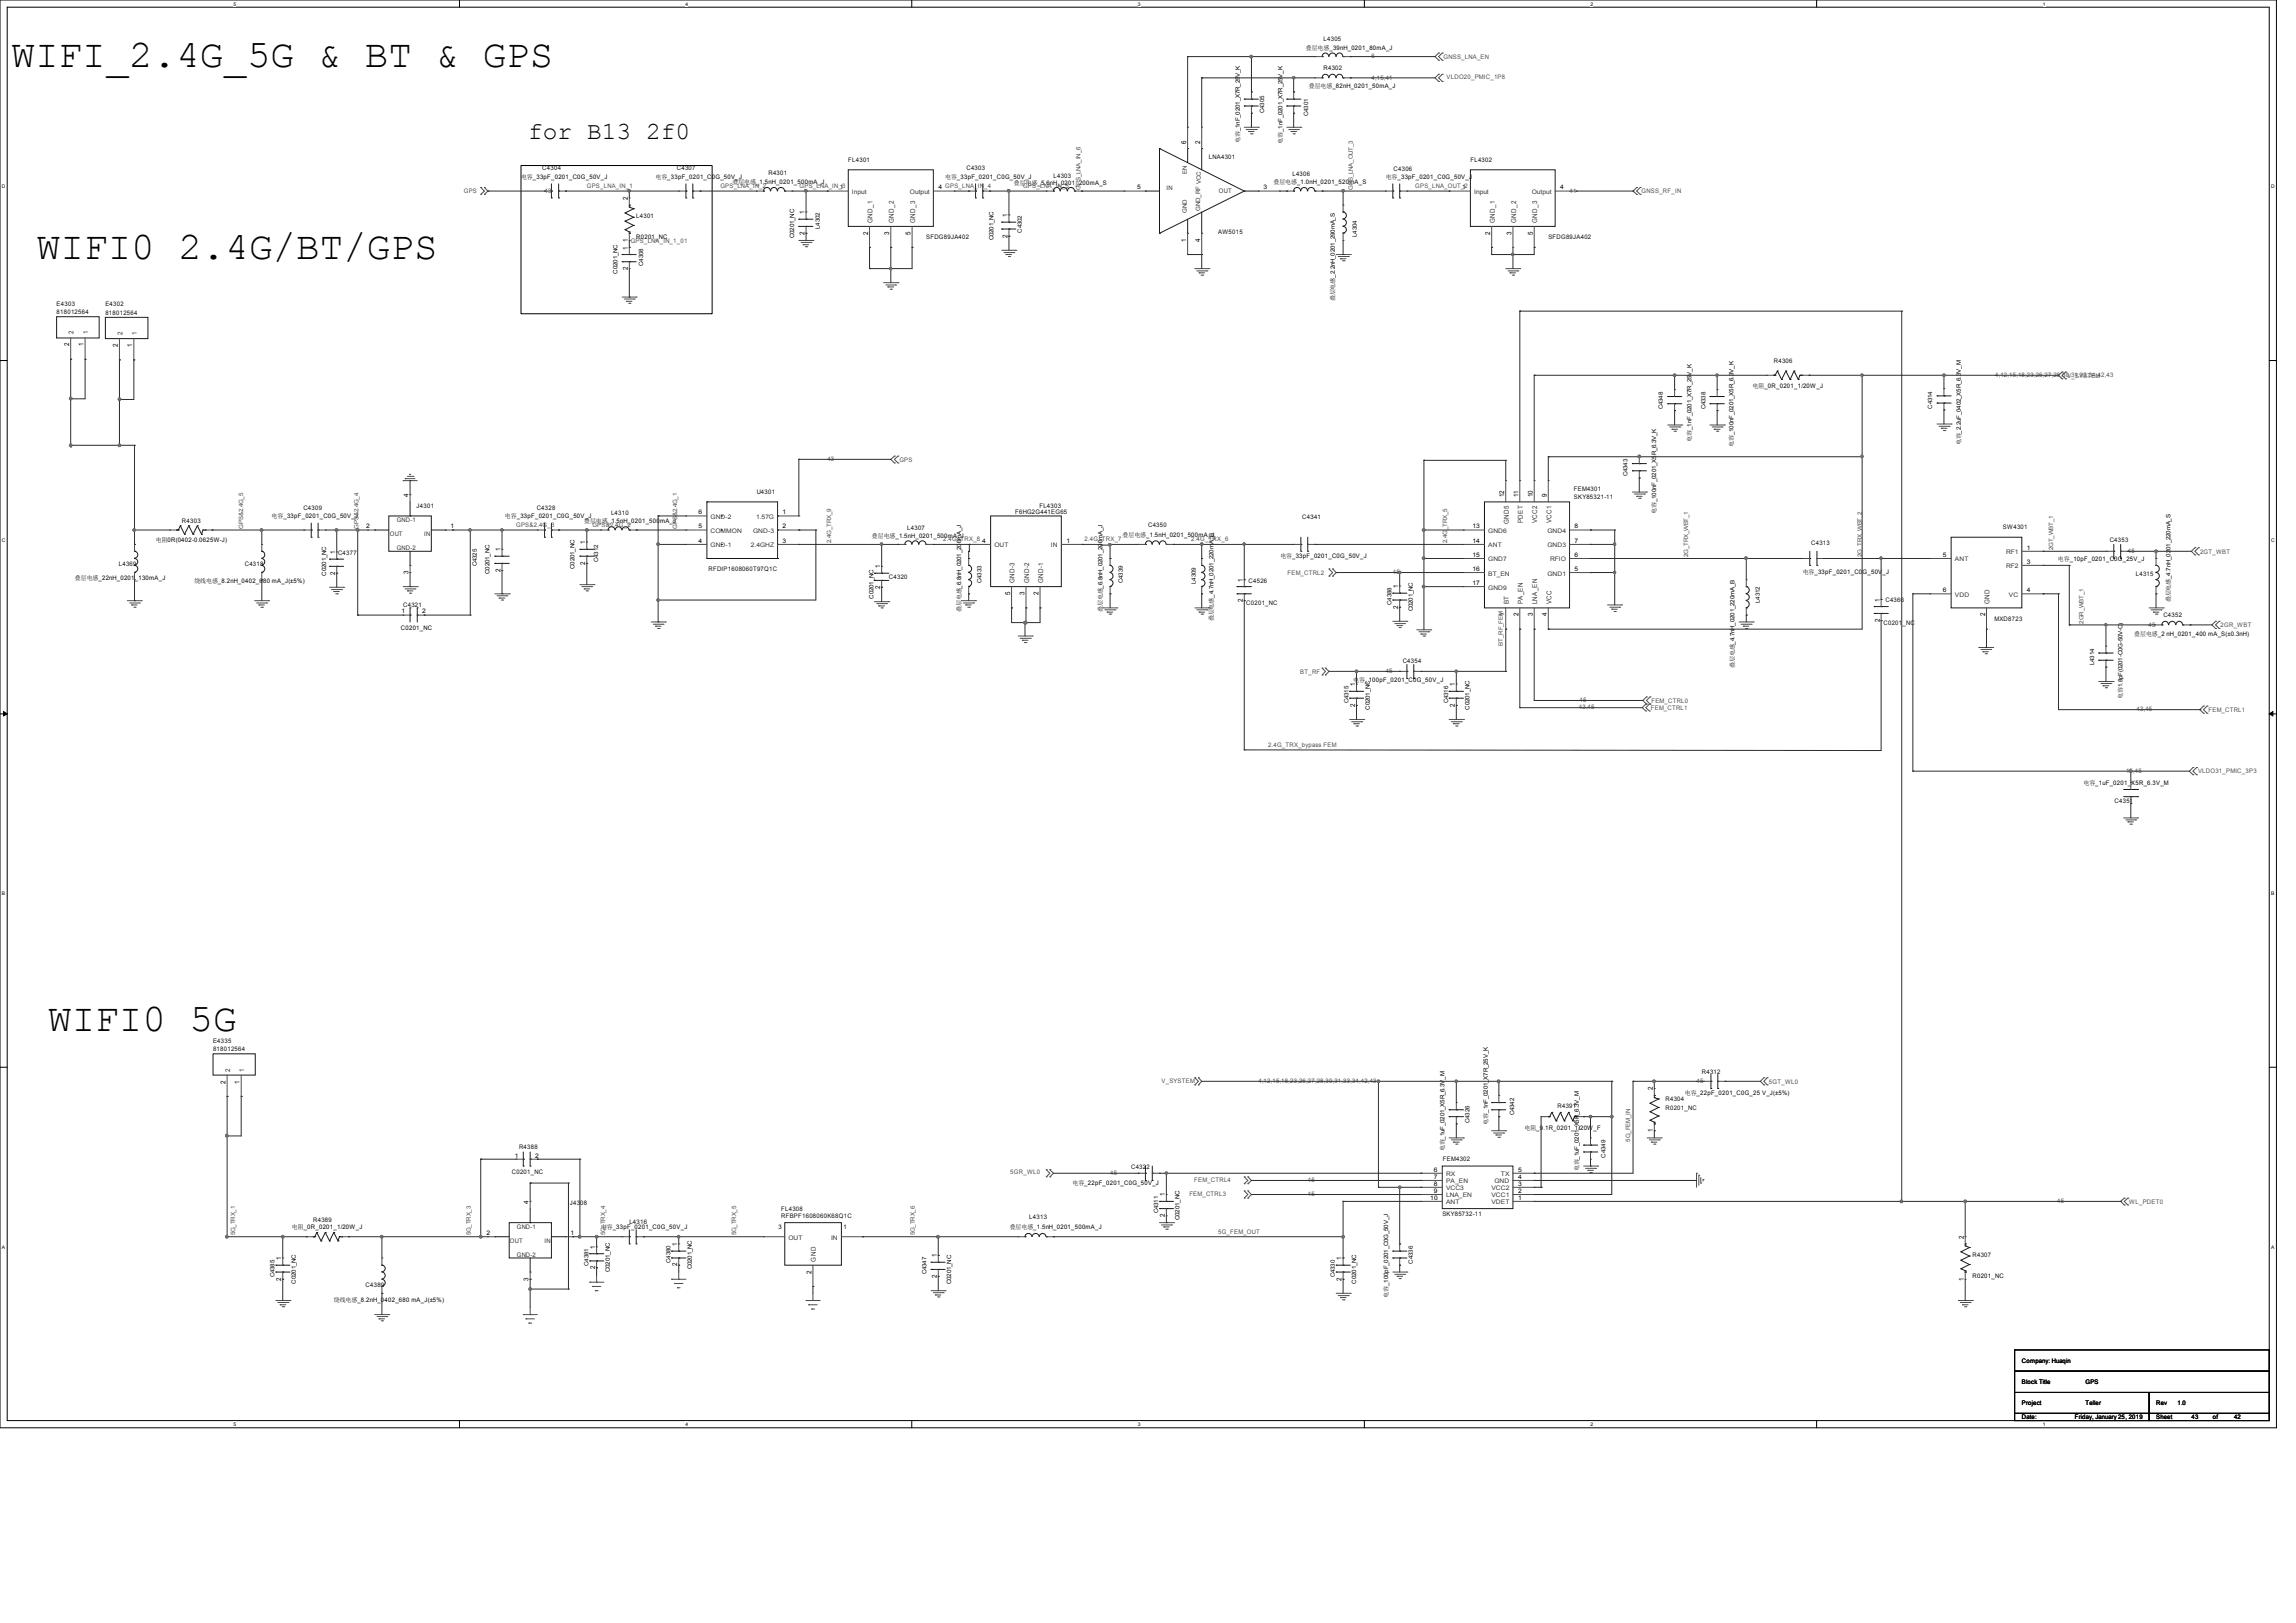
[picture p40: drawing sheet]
<svg xmlns="http://www.w3.org/2000/svg" width="297mm" height="210mm" viewBox="0 0 297 210" stroke-linecap="round" stroke-linejoin="round" font-family="sans-serif">
<defs><g id="words">
<g font-size="5.1">
<text x="1.5" y="8.6">WIFI_2.4G_5G &amp; BT &amp; GPS</text>
<text x="4.8" y="33.5">WIFI0 2.4G/BT/GPS</text>
<text x="6.2" y="133.4">WIFI0 5G</text>
</g>
<text font-size="3.2" x="68.3" y="18">for B13 2f0</text>
<g font-size=".9">
<text x="153.4" y="18.6" transform="rotate(-90 153.4 18.6)">6</text>
<text x="155.3" y="18.6" transform="rotate(-90 155.3 18.6)">2</text>
<text x="81.2" y="25.9" transform="rotate(-90 81.2 25.9)">2</text>
<text x="104.1" y="27.7" transform="rotate(-90 104.1 27.7)">1</text>
<text x="130.3" y="28.1" transform="rotate(-90 130.3 28.1)">1</text>
<text x="81.2" y="35" transform="rotate(-90 81.2 35)">2</text>
<text x="81.2" y="32.3" transform="rotate(-90 81.2 32.3)">1</text>
<text x="81.2" y="31.3" transform="rotate(-90 81.2 31.3)">1</text>
<text x="104.1" y="30.4" transform="rotate(-90 104.1 30.4)">2</text>
<text x="112.3" y="30.4" transform="rotate(-90 112.3 30.4)">2</text>
<text x="115" y="30.4" transform="rotate(-90 115 30.4)">3</text>
<text x="117.8" y="30.4" transform="rotate(-90 117.8 30.4)">5</text>
<text x="130.3" y="30.7" transform="rotate(-90 130.3 30.7)">2</text>
<text x="153.4" y="31.3" transform="rotate(-90 153.4 31.3)">1</text>
<text x="155.3" y="31.3" transform="rotate(-90 155.3 31.3)">4</text>
<text x="192.8" y="30.4" transform="rotate(-90 192.8 30.4)">2</text>
<text x="195.5" y="30.4" transform="rotate(-90 195.5 30.4)">3</text>
<text x="198.3" y="30.4" transform="rotate(-90 198.3 30.4)">5</text>
<text x="8.9" y="44.8" transform="rotate(-90 8.9 44.8)">2</text>
<text x="10.8" y="44.8" transform="rotate(-90 10.8 44.8)">1</text>
<text x="15.2" y="44.9" transform="rotate(-90 15.2 44.9)">2</text>
<text x="17.1" y="44.9" transform="rotate(-90 17.1 44.9)">1</text>
<text x="52.8" y="64.3" transform="rotate(-90 52.8 64.3)">4</text>
<text x="194.6" y="64.3" transform="rotate(-90 194.6 64.3)">12</text>
<text x="196.4" y="64.3" transform="rotate(-90 196.4 64.3)">11</text>
<text x="198.3" y="64.3" transform="rotate(-90 198.3 64.3)">10</text>
<text x="200.1" y="64.3" transform="rotate(-90 200.1 64.3)">9</text>
<text x="43.4" y="71.7" transform="rotate(-90 43.4 71.7)">1</text>
<text x="64.7" y="71.3" transform="rotate(-90 64.7 71.3)">1</text>
<text x="75.7" y="70.4" transform="rotate(-90 75.7 70.4)">1</text>
<text x="43.4" y="74.4" transform="rotate(-90 43.4 74.4)">2</text>
<text x="52.8" y="74.3" transform="rotate(-90 52.8 74.3)">3</text>
<text x="64.7" y="74" transform="rotate(-90 64.7 74)">2</text>
<text x="75.7" y="73.1" transform="rotate(-90 75.7 73.1)">2</text>
<text x="113.8" y="76.2" transform="rotate(-90 113.8 76.2)">2</text>
<text x="113.8" y="73.5" transform="rotate(-90 113.8 73.5)">1</text>
<text x="130.7" y="77" transform="rotate(-90 130.7 77)">5</text>
<text x="132.5" y="77" transform="rotate(-90 132.5 77)">3</text>
<text x="134.3" y="77" transform="rotate(-90 134.3 77)">2</text>
<text x="160.8" y="77.9" transform="rotate(-90 160.8 77.9)">2</text>
<text x="160.8" y="75.3" transform="rotate(-90 160.8 75.3)">1</text>
<text x="180.9" y="76.1" transform="rotate(-90 180.9 76.1)">1</text>
<text x="243.1" y="77.9" transform="rotate(-90 243.1 77.9)">1</text>
<text x="180.9" y="78.7" transform="rotate(-90 180.9 78.7)">2</text>
<text x="194.6" y="79.8" transform="rotate(-90 194.6 79.8)">1</text>
<text x="196.4" y="79.8" transform="rotate(-90 196.4 79.8)">2</text>
<text x="198.3" y="79.8" transform="rotate(-90 198.3 79.8)">3</text>
<text x="200.1" y="79.8" transform="rotate(-90 200.1 79.8)">4</text>
<text x="243.1" y="80.5" transform="rotate(-90 243.1 80.5)">2</text>
<text x="256.8" y="79.8" transform="rotate(-90 256.8 79.8)">2</text>
<text x="175.3" y="88.8" transform="rotate(-90 175.3 88.8)">1</text>
<text x="188.2" y="88.8" transform="rotate(-90 188.2 88.8)">1</text>
<text x="175.3" y="91.4" transform="rotate(-90 175.3 91.4)">2</text>
<text x="188.2" y="91.4" transform="rotate(-90 188.2 91.4)">2</text>
<text x="29.2" y="140.2" transform="rotate(-90 29.2 140.2)">2</text>
<text x="31" y="140.2" transform="rotate(-90 31 140.2)">1</text>
<text x="213.8" y="141.1" transform="rotate(-90 213.8 141.1)">2</text>
<text x="213.8" y="146.5" transform="rotate(-90 213.8 146.5)">1</text>
<text x="68.4" y="155.7" transform="rotate(-90 68.4 155.7)">4</text>
<text x="150.7" y="154.8" transform="rotate(-90 150.7 154.8)">1</text>
<text x="77" y="161.6" transform="rotate(-90 77 161.6)">1</text>
<text x="87.6" y="161.2" transform="rotate(-90 87.6 161.2)">1</text>
<text x="150.7" y="157.5" transform="rotate(-90 150.7 157.5)">2</text>
<text x="254" y="160.3" transform="rotate(-90 254 160.3)">2</text>
<text x="36.4" y="165.7" transform="rotate(-90 36.4 165.7)">2</text>
<text x="36.4" y="163.1" transform="rotate(-90 36.4 163.1)">1</text>
<text x="68.4" y="165.7" transform="rotate(-90 68.4 165.7)">3</text>
<text x="77" y="164.3" transform="rotate(-90 77 164.3)">2</text>
<text x="87.6" y="163.9" transform="rotate(-90 87.6 163.9)">2</text>
<text x="105" y="164.8" transform="rotate(-90 105 164.8)">2</text>
<text x="121.2" y="165.4" transform="rotate(-90 121.2 165.4)">2</text>
<text x="121.2" y="162.7" transform="rotate(-90 121.2 162.7)">1</text>
<text x="173.5" y="165.7" transform="rotate(-90 173.5 165.7)">2</text>
<text x="173.5" y="163.1" transform="rotate(-90 173.5 163.1)">1</text>
<text x="254" y="165.7" transform="rotate(-90 254 165.7)">1</text>
</g>
<g font-size=".9" fill="#343434">
<text x="112.9" y="28.8" transform="rotate(-90 112.9 28.8)">GND_1</text>
<text x="115.6" y="28.8" transform="rotate(-90 115.6 28.8)">GND_2</text>
<text x="118.4" y="28.8" transform="rotate(-90 118.4 28.8)">GND_3</text>
<text x="193.4" y="28.8" transform="rotate(-90 193.4 28.8)">GND_1</text>
<text x="196.1" y="28.8" transform="rotate(-90 196.1 28.8)">GND_2</text>
<text x="198.9" y="28.8" transform="rotate(-90 198.9 28.8)">GND_3</text>
<text x="9.5" y="43.3" transform="rotate(-90 9.5 43.3)">2</text>
<text x="11.4" y="43.3" transform="rotate(-90 11.4 43.3)">1</text>
<text x="15.8" y="43.3" transform="rotate(-90 15.8 43.3)">2</text>
<text x="17.7" y="43.3" transform="rotate(-90 17.7 43.3)">1</text>
<text x="195.2" y="67.8" transform="rotate(-90 195.2 67.8)">GND5</text>
<text x="197" y="67.7" transform="rotate(-90 197 67.7)">PDET</text>
<text x="198.9" y="67.7" transform="rotate(-90 198.9 67.7)">VCC2</text>
<text x="200.7" y="67.7" transform="rotate(-90 200.7 67.7)">VCC1</text>
<text x="131.2" y="75.4" transform="rotate(-90 131.2 75.4)">GND-3</text>
<text x="133.1" y="75.4" transform="rotate(-90 133.1 75.4)">GND-2</text>
<text x="134.9" y="75.4" transform="rotate(-90 134.9 75.4)">GND-1</text>
<text x="195.2" y="78.2" transform="rotate(-90 195.2 78.2)">BT</text>
<text x="197" y="78.2" transform="rotate(-90 197 78.2)">PA_EN</text>
<text x="198.9" y="78.2" transform="rotate(-90 198.9 78.2)">LNA_EN</text>
<text x="200.7" y="78.2" transform="rotate(-90 200.7 78.2)">VCC</text>
<text x="257.4" y="78.2" transform="rotate(-90 257.4 78.2)">GND</text>
<text x="29.8" y="138.6" transform="rotate(-90 29.8 138.6)">2</text>
<text x="31.6" y="138.6" transform="rotate(-90 31.6 138.6)">1</text>
<text x="105.5" y="163.2" transform="rotate(-90 105.5 163.2)">GND</text>
</g>
<g font-size=".8" fill="#0e0e0e">
<text x="171.2" y="5.3">L4305</text>
<text x="171.2" y="9">R4302</text>
<text x="163.5" y="14.6" transform="rotate(-90 163.5 14.6)">C4305</text>
<text x="169.2" y="15" transform="rotate(-90 169.2 15)">C4301</text>
<text x="70.2" y="22">C4304</text>
<text x="87.6" y="22">C4307</text>
<text x="99.4" y="22.6">R4301</text>
<text x="109.7" y="20.9">FL4301</text>
<text x="125" y="22">C4303</text>
<text x="136.3" y="23.1">L4303</text>
<text x="156.4" y="20.5">LNA4301</text>
<text x="167.2" y="22.8">L4306</text>
<text x="180.3" y="22.1">C4306</text>
<text x="190.2" y="20.9">FL4302</text>
<text x="82.3" y="28.2">L4301</text>
<text x="106.1" y="29.6" transform="rotate(-90 106.1 29.6)">L4302</text>
<text x="83.2" y="34.4" transform="rotate(-90 83.2 34.4)">C4308</text>
<text x="119.8" y="30.9">SFDG89JA402</text>
<text x="132.2" y="30.1" transform="rotate(-90 132.2 30.1)">C4302</text>
<text x="157.6" y="30.2">AW5015</text>
<text x="175.5" y="30.6" transform="rotate(-90 175.5 30.6)">L4304</text>
<text x="200.3" y="30.9">SFDG89JA402</text>
<text x="7.3" y="40.6">818012564</text>
<text x="7.3" y="39.5">E4303</text>
<text x="13.6" y="39.6">E4302</text>
<text x="13.6" y="40.7">818012564</text>
<text x="229.5" y="46.9">R4306</text>
<text x="215.1" y="53" transform="rotate(-90 215.1 53)">C4348</text>
<text x="220.6" y="53" transform="rotate(-90 220.6 53)">C4338</text>
<text x="250" y="52.9" transform="rotate(-90 250 52.9)">C4314</text>
<text x="39.2" y="66">C4309</text>
<text x="53.9" y="65.8">J4301</text>
<text x="69.4" y="66">C4328</text>
<text x="97.9" y="63.9">U4301</text>
<text x="134.5" y="65.7">FL4303</text>
<text x="203.6" y="63.5">FEM4301</text>
<text x="203.6" y="64.6">SKY85321-11</text>
<text x="210.5" y="61.6" transform="rotate(-90 210.5 61.6)">C4343</text>
<text x="23.5" y="67.7">R4303</text>
<text x="43.7" y="71.8">C4377</text>
<text x="79" y="66.6">L4310</text>
<text x="117.4" y="68.6">L4307</text>
<text x="131.3" y="66.5">F6HG2G441EG65</text>
<text x="148.5" y="68.2">C4350</text>
<text x="168.5" y="67.2">C4341</text>
<text x="234.3" y="70.5">C4313</text>
<text x="259.1" y="68.5">SW4301</text>
<text x="272.9" y="70.2">C4353</text>
<text x="15.4" y="73.3">L4369</text>
<text x="31.7" y="73.3">C4318</text>
<text x="61.7" y="73.3" transform="rotate(-90 61.7 73.3)">C4325</text>
<text x="77.4" y="72.7" transform="rotate(-90 77.4 72.7)">C4312</text>
<text x="91.7" y="73.9">RFDIP1608060T97Q1C</text>
<text x="115" y="74.9">C4320</text>
<text x="127" y="75.4" transform="rotate(-90 127 75.4)">C4333</text>
<text x="145.3" y="75.4" transform="rotate(-90 145.3 75.4)">C4339</text>
<text x="154.7" y="75.6" transform="rotate(-90 154.7 75.6)">L4309</text>
<text x="161.5" y="75.4">C4526</text>
<text x="243.9" y="77.9">C4366</text>
<text x="276.3" y="74.5">L4315</text>
<text x="52.2" y="78.5">C4321</text>
<text x="161.2" y="78.3">C0201_NC</text>
<text x="180" y="78.3" transform="rotate(-90 180 78.3)">C4388</text>
<text x="227.6" y="78" transform="rotate(-90 227.6 78)">L4312</text>
<text x="243.6" y="80.9">C0201_NC</text>
<text x="258" y="80.3">MXD8723</text>
<text x="279.8" y="79.8">C4352</text>
<text x="181.5" y="85.7">C4354</text>
<text x="270.9" y="86.1" transform="rotate(-90 270.9 86.1)">L4314</text>
<text x="174.4" y="91" transform="rotate(-90 174.4 91)">C4315</text>
<text x="187.3" y="91" transform="rotate(-90 187.3 91)">C4316</text>
<text x="273.5" y="103.9">C4351</text>
<text x="27.6" y="134.9">E4335</text>
<text x="27.6" y="136">818012564</text>
<text x="201.5" y="143.4">R4391</text>
<text x="215.4" y="142.5">R4304</text>
<text x="215.4" y="143.6">R0201_NC</text>
<text x="220.1" y="138.9">R4312</text>
<text x="67.1" y="148.6">R4388</text>
<text x="190.1" y="145.3" transform="rotate(-90 190.1 145.3)">C4326</text>
<text x="195.8" y="144.3" transform="rotate(-90 195.8 144.3)">C4342</text>
<text x="207.7" y="149.8" transform="rotate(-90 207.7 149.8)">C4349</text>
<text x="66.2" y="151.9">C0201_NC</text>
<text x="73.7" y="156">J4308</text>
<text x="146.3" y="151.2">C4322</text>
<text x="186.7" y="150.3">FEM4302</text>
<text x="40.5" y="158.1">R4389</text>
<text x="81.4" y="158.4">L4316</text>
<text x="101.1" y="157.6">RFBPF1608060K68Q1C</text>
<text x="101.1" y="156.7">FL4308</text>
<text x="133.1" y="157.8">L4313</text>
<text x="149.8" y="157" transform="rotate(-90 149.8 157)">C4311</text>
<text x="186.6" y="157.3">SKY85732-11</text>
<text x="35.5" y="165.3" transform="rotate(-90 35.5 165.3)">C4385</text>
<text x="47.3" y="166.5">C4389</text>
<text x="76.1" y="163.8" transform="rotate(-90 76.1 163.8)">C4381</text>
<text x="86.7" y="163.4" transform="rotate(-90 86.7 163.4)">C4380</text>
<text x="119.9" y="164.9" transform="rotate(-90 119.9 164.9)">C4347</text>
<text x="172.7" y="165.3" transform="rotate(-90 172.7 165.3)">C4330</text>
<text x="182.8" y="163.5" transform="rotate(-90 182.8 163.5)">C4336</text>
<text x="255.2" y="162.6">R4307</text>
</g>
<g font-size=".8">
<text x="168.9" y="6.5">叠层电感_39nH_0201_80mA_J</text>
<text x="169.3" y="11.4">叠层电感_82nH_0201_50mA_J</text>
<text x="67.4" y="23.2">电容_33pF_0201_C0G_50V_J</text>
<text x="84.8" y="23.2">电容_33pF_0201_C0G_50V_J</text>
<text x="94.7" y="23.7">叠层电感_1.5nH_0201_500mA_J</text>
<text x="122.3" y="23.2">电容_33pF_0201_C0G_50V_J</text>
<text x="131.2" y="23.9">叠层电感_5.6nH_0201_200mA_S</text>
<text x="160.4" y="18.5" transform="rotate(-90 160.4 18.5)">电容_1nF_0201_X7R_25V_K</text>
<text x="164.7" y="23.7">叠层电感_1.0nH_0201_520mA_S</text>
<text x="165.9" y="18.6" transform="rotate(-90 165.9 18.6)">电容_1nF_0201_X7R_25V_K</text>
<text x="179.3" y="23.2">电容_33pF_0201_C0G_50V_J</text>
<text x="108.6" y="24.5">1</text>
<text x="121.4" y="24.5">4 GPS_LNA_IN_4</text>
<text x="147.1" y="24.5">5</text>
<text x="163.4" y="24.5">3</text>
<text x="189.1" y="24.5">1</text>
<text x="201.8" y="24.5">4</text>
<text x="79.9" y="35.4" transform="rotate(-90 79.9 35.4)">C0201_NC</text>
<text x="82.3" y="30.9">R0201_NC</text>
<text x="102.7" y="30.8" transform="rotate(-90 102.7 30.8)">C0201_NC</text>
<text x="128.5" y="31.1" transform="rotate(-90 128.5 31.1)">C0201_NC</text>
<text x="172.7" y="39" transform="rotate(-90 172.7 39)">叠层电感_2.2nH_0201_290mA_S</text>
<text x="226.7" y="50.2">电阻_0R_0201_1/20W_J</text>
<text x="218.8" y="57.2" transform="rotate(-90 218.8 57.2)">电容_1nF_0201_X7R_25V_K</text>
<text x="224.3" y="57.8" transform="rotate(-90 224.3 57.8)">电容_100nF_0201_X5R_6.3V_K</text>
<text x="253.6" y="57.6" transform="rotate(-90 253.6 57.6)">电容_2.2uF_0402_X5R_6.3V_M</text>
<text x="20.2" y="70.1">电阻0R(0402-0.0625W-J)</text>
<text x="35.1" y="67.1">电容_33pF_0201_C0G_50V_J</text>
<text x="47.4" y="68.4">2</text>
<text x="58.3" y="68.4">1</text>
<text x="65.3" y="67.1">电容_33pF_0201_C0G_50V_J</text>
<text x="75.6" y="67.6">叠层电感_1.5nH_0201_500mA_J</text>
<text x="90.3" y="70.2">4</text>
<text x="90.3" y="68.4">5</text>
<text x="90.3" y="66.5">6</text>
<text x="101.2" y="66.5">1</text>
<text x="101.2" y="68.4">2</text>
<text x="101.2" y="70.2">3</text>
<text x="112.8" y="69.6">叠层电感_1.5nH_0201_500mA_J</text>
<text x="127.1" y="70.2">4</text>
<text x="137.9" y="70.2">1</text>
<text x="145.2" y="69.5">叠层电感_1.5nH_0201_500mA_J</text>
<text x="190.5" y="70.2">14</text>
<text x="190.5" y="68.4">13</text>
<text x="203.7" y="70.2">7</text>
<text x="203.7" y="68.4">8</text>
<text x="214.2" y="66.5" transform="rotate(-90 214.2 66.5)">电容_100nF_0201_X5R_6.3V_K</text>
<text x="262.2" y="71.1">1</text>
<text x="9.7" y="75">叠层电感_22nH_0201_130mA_J</text>
<text x="25.1" y="75.4">绕线电感_8.2nH_0402_680 mA_J(±5%)</text>
<text x="42.2" y="74.5" transform="rotate(-90 42.2 74.5)">C0201_NC</text>
<text x="63.3" y="74.3" transform="rotate(-90 63.3 74.3)">C0201_NC</text>
<text x="74.3" y="73.6" transform="rotate(-90 74.3 73.6)">C0201_NC</text>
<text x="113" y="77.5" transform="rotate(-90 113 77.5)">C0201_NC</text>
<text x="165.6" y="72.2">电容_33pF_0201_C0G_50V_J</text>
<text x="190.5" y="75.7">17</text>
<text x="190.5" y="73.9">16</text>
<text x="190.5" y="72.1">15</text>
<text x="203.7" y="73.9">5</text>
<text x="203.7" y="72.1">6</text>
<text x="233.2" y="74.3">电容_33pF_0201_C0G_50V_J</text>
<text x="251.3" y="72.1">5</text>
<text x="251.3" y="76.6">6</text>
<text x="262.2" y="76.6">4</text>
<text x="262.2" y="72.9">3</text>
<text x="266.2" y="72.6">电容_10pF_0201_C0G_25V_J</text>
<text x="280.8" y="77.9" transform="rotate(-90 280.8 77.9)">叠层电感_4.7nH_0201_220mA_S</text>
<text x="51.9" y="81.5">C0201_NC</text>
<text x="51.9" y="79.4">1</text>
<text x="54.6" y="79.4">2</text>
<text x="124.3" y="79.2" transform="rotate(-90 124.3 79.2)">叠层电感_6.8nH_0201_200mA_J</text>
<text x="142.6" y="79.2" transform="rotate(-90 142.6 79.2)">叠层电感_6.8nH_0201_200mA_J</text>
<text x="157" y="80.4" transform="rotate(-90 157 80.4)">叠层电感_4.7nH_0201_220mA_B</text>
<text x="182.8" y="79.1" transform="rotate(-90 182.8 79.1)">C0201_NC</text>
<text x="276.1" y="82.3">叠层电感_2 nH_0201_400 mA_S(±0.3nH)</text>
<text x="175.1" y="88.3">电容_100pF_0201_C0G_50V_J</text>
<text x="224.4" y="86.4" transform="rotate(-90 224.4 86.4)">叠层电感_4.7nH_0201_220mA_B</text>
<text x="177.2" y="91.8" transform="rotate(-90 177.2 91.8)">C0201_NC</text>
<text x="190.1" y="91.8" transform="rotate(-90 190.1 91.8)">C0201_NC</text>
<text x="274.5" y="90.5" transform="rotate(-90 274.5 90.5)">电容1.8pF(0201-C0G-50V-C)</text>
<text x="269.5" y="101.6">电容_1uF_0201_X5R_6.3V_M</text>
<text x="217.9" y="141.7">电容_22pF_0201_C0G_25 V_J(±5%)</text>
<text x="66.6" y="149.8">1</text>
<text x="69.2" y="149.8">2</text>
<text x="186.9" y="149" transform="rotate(-90 186.9 149)">电容_1uF_0201_X5R_6.3V_M</text>
<text x="192.5" y="145.5" transform="rotate(-90 192.5 145.5)">电容_1nF_0201_X7R_25V_K</text>
<text x="197.2" y="146.2">电阻_9.1R_0201_1/20W_F</text>
<text x="138.7" y="153.3">电容_22pF_0201_C0G_50V_J</text>
<text x="185" y="155.2">10</text>
<text x="185.5" y="151.6">6</text>
<text x="185.5" y="152.5">7</text>
<text x="185.5" y="153.4">8</text>
<text x="185.5" y="154.3">9</text>
<text x="196.4" y="155.2">1</text>
<text x="196.4" y="154.3">2</text>
<text x="196.4" y="153.4">3</text>
<text x="196.4" y="152.5">4</text>
<text x="196.4" y="151.6">5</text>
<text x="204.2" y="151.6" transform="rotate(-90 204.2 151.6)">电容_1uF_0201_X5R_6.3V_M</text>
<text x="37.8" y="159">电阻_0R_0201_1/20W_J</text>
<text x="62.9" y="159.8">2</text>
<text x="73.8" y="159.8">1</text>
<text x="77.7" y="159">电容_33pF_0201_C0G_50V_J</text>
<text x="100.7" y="159">3</text>
<text x="109.1" y="159">1</text>
<text x="130.6" y="159">叠层电感_1.5nH_0201_500mA_J</text>
<text x="152.6" y="157.9" transform="rotate(-90 152.6 157.9)">C0201_NC</text>
<text x="38.3" y="166.1" transform="rotate(-90 38.3 166.1)">C0201_NC</text>
<text x="78.9" y="164.6" transform="rotate(-90 78.9 164.6)">C0201_NC</text>
<text x="89.5" y="164.3" transform="rotate(-90 89.5 164.3)">C0201_NC</text>
<text x="123" y="166.2" transform="rotate(-90 123 166.2)">C0201_NC</text>
<text x="175.4" y="166.1" transform="rotate(-90 175.4 166.1)">C0201_NC</text>
<text x="179.5" y="167.9" transform="rotate(-90 179.5 167.9)">电容_100pF_0201_C0G_50V_J</text>
<text x="255.2" y="165.4">R0201_NC</text>
<text x="43.2" y="168.4">绕线电感_8.2nH_0402_680 mA_J(±5%)</text>
<text x="261.6" y="176.4">Company: Huaqin</text>
<text x="261.6" y="179.1">Block Title</text>
<text x="269.8" y="179.1">GPS</text>
<text x="261.6" y="181.8">Project</text>
<text x="261.6" y="183.6">Date:</text>
<text x="268.4" y="183.6">Friday, January 25, 2019</text>
<text x="269.8" y="181.8">Teller</text>
<text x="278.9" y="181.8">Rev</text>
<text x="278.9" y="183.6">Sheet</text>
<text x="281.7" y="181.8">1.0</text>
<text x="283.5" y="183.6">43</text>
<text x="286.2" y="183.6">of</text>
<text x="289" y="183.6">42</text>
</g>
<g font-size=".8" fill="#4d4d4d">
<text x="177.4" y="7.5">6</text>
<text x="177.4" y="10.3">4,15,41</text>
<text x="186.7" y="7.6">GNSS_LNA_EN</text>
<text x="187.1" y="10.2">VLDO20_PMIC_1P8</text>
<text x="60" y="24.9">GPS</text>
<text x="70.4" y="24.9">43</text>
<text x="75.9" y="24.3">GPS_LNA_IN_1</text>
<text x="93.2" y="24.3">GPS_LNA_IN_2</text>
<text x="103.4" y="24.3">GPS_LNA_IN_3</text>
<text x="132.3" y="24.3">GPS_LNA_IN_5</text>
<text x="139.8" y="24.6" transform="rotate(-90 139.8 24.6)">GPS_LNA_IN_6</text>
<text x="175" y="24.6" transform="rotate(-90 175 24.6)">GPS_LNA_OUT_3</text>
<text x="183.1" y="24.3">GPS_LNA_OUT_2</text>
<text x="203" y="24.9">41</text>
<text x="212.4" y="25">GNSS_RF_IN</text>
<text x="81.6" y="31.5">GPS_LNA_IN_1_01</text>
<text x="258.1" y="48.8">4,12,15,18,23,26,27,28,30,31,33,34,42,43</text>
<text x="267.4" y="48.9">V_SYSTEM</text>
<text x="107" y="59.6">43</text>
<text x="116.3" y="59.8">GPS</text>
<text x="31.5" y="68.4" transform="rotate(-90 31.5 68.4)">GPS&amp;2.4G_5</text>
<text x="46.4" y="68.4" transform="rotate(-90 46.4 68.4)">GPS&amp;2.4G_4</text>
<text x="66.8" y="68.2">GPS&amp;2.4G_3</text>
<text x="76.6" y="68.2">GPS&amp;2.4G_2</text>
<text x="87.6" y="68.4" transform="rotate(-90 87.6 68.4)">GPS&amp;2.4G_1</text>
<text x="107.5" y="70.3" transform="rotate(-90 107.5 70.3)">2.4G_TRX_9</text>
<text x="122" y="70.1">2.4G_TRX_8</text>
<text x="140.3" y="70.1">2.4G_TRX_7</text>
<text x="154.1" y="70.1">2.4G_TRX_6</text>
<text x="187.2" y="70.3" transform="rotate(-90 187.2 70.3)">2.4G_TRX_5</text>
<text x="265.6" y="71.2" transform="rotate(-90 265.6 71.2)">2GT_WBT_1</text>
<text x="275.3" y="71.5">45</text>
<text x="284.6" y="71.6">2GT_WBT</text>
<text x="166.5" y="74.4">FEM_CTRL2</text>
<text x="180.2" y="74.3">45</text>
<text x="218.4" y="72.1" transform="rotate(-90 218.4 72.1)">2G_TRX_WBT_1</text>
<text x="240.8" y="72.1" transform="rotate(-90 240.8 72.1)">2G_TRX_WBT_2</text>
<text x="194.4" y="83.5" transform="rotate(-90 194.4 83.5)">BT_RF_FEM</text>
<text x="269.5" y="80.7" transform="rotate(-90 269.5 80.7)">2GR_WBT_1</text>
<text x="277.9" y="81.1">45</text>
<text x="287.2" y="81.2">2GR_WBT</text>
<text x="168.2" y="87.2">BT_RF</text>
<text x="179.3" y="87.1">45</text>
<text x="204.2" y="91.8">43,45</text>
<text x="204.3" y="90.8">45</text>
<text x="213.5" y="91.9">FEM_CTRL1</text>
<text x="213.6" y="90.9">FEM_CTRL0</text>
<text x="276.4" y="92">43,45</text>
<text x="285.7" y="92.1">FEM_CTRL1</text>
<text x="164.1" y="96.6">2.4G_TRX_bypass FEM</text>
<text x="275" y="100">15,45</text>
<text x="284.3" y="100.1">VLDO31_PMIC_3P3</text>
<text x="150.3" y="140.1">V_SYSTEM</text>
<text x="162.8" y="140.1">4,12,15,18,23,26,27,28,30,31,33,34,42,43</text>
<text x="219.5" y="140.1">45</text>
<text x="228.8" y="140.2">5GT_WL0</text>
<text x="210.9" y="147.7" transform="rotate(-90 210.9 147.7)">5G_FEM_IN</text>
<text x="130.7" y="151.9">5GR_WL0</text>
<text x="143.6" y="152">45</text>
<text x="153.8" y="154.8">FEM_CTRL3</text>
<text x="154.5" y="153">FEM_CTRL4</text>
<text x="169.2" y="154.8">45</text>
<text x="169.2" y="153">45</text>
<text x="266.1" y="155.7">45</text>
<text x="275.4" y="155.8">WL_PDET0</text>
<text x="30.4" y="159.9" transform="rotate(-90 30.4 159.9)">5G_TRX_1</text>
<text x="60.9" y="159.9" transform="rotate(-90 60.9 159.9)">5G_TRX_3</text>
<text x="78.3" y="159.9" transform="rotate(-90 78.3 159.9)">5G_TRX_4</text>
<text x="95.2" y="159.9" transform="rotate(-90 95.2 159.9)">5G_TRX_5</text>
<text x="118.3" y="159.9" transform="rotate(-90 118.3 159.9)">5G_TRX_6</text>
<text x="157.6" y="159.6">5G_FEM_OUT</text>
</g>
<g font-size=".8" fill="#343434">
<text x="153.5" y="22.5" transform="rotate(-90 153.5 22.5)">EN</text>
<text x="110.2" y="25.1">Input</text>
<text x="117.7" y="25.1">Output</text>
<text x="150.9" y="24.6">IN</text>
<text x="153.5" y="27.6" transform="rotate(-90 153.5 27.6)">GND</text>
<text x="155.2" y="27.3" transform="rotate(-90 155.2 27.3)">GND_RF VCC</text>
<text x="157.7" y="25">OUT</text>
<text x="190.7" y="25.1">Input</text>
<text x="198.1" y="25.1">Output</text>
<text x="50.4" y="69.3">OUT</text>
<text x="51.3" y="71.2">GND-2</text>
<text x="51.3" y="67.5">GND-1</text>
<text x="54.9" y="69.3">IN</text>
<text x="91.9" y="70.8">GND-1</text>
<text x="91.9" y="69">COMMON</text>
<text x="91.9" y="67.1">GND-2</text>
<text x="97.1" y="70.8">2.4GHZ</text>
<text x="97.4" y="69">GND-3</text>
<text x="97.8" y="67.1">1.57G</text>
<text x="128.6" y="70.8">OUT</text>
<text x="135.9" y="70.8">IN</text>
<text x="192.5" y="70.8">ANT</text>
<text x="192.5" y="69">GND6</text>
<text x="200.2" y="70.8">GND3</text>
<text x="200.2" y="69">GND4</text>
<text x="259.5" y="71.7">RF1</text>
<text x="192.5" y="76.3">GND9</text>
<text x="192.5" y="74.5">BT_EN</text>
<text x="192.5" y="72.6">GND7</text>
<text x="200.2" y="74.5">GND1</text>
<text x="200.5" y="72.6">RFIO</text>
<text x="252.9" y="72.6">ANT</text>
<text x="252.9" y="77.2">VDD</text>
<text x="259.5" y="73.5">RF2</text>
<text x="259.9" y="77.2">VC</text>
<text x="187" y="152.2">RX</text>
<text x="187" y="153.1">PA_EN</text>
<text x="187" y="154">VCC3</text>
<text x="187" y="154.9">LNA_EN</text>
<text x="187" y="155.8">ANT</text>
<text x="192.9" y="155.8">VDET</text>
<text x="192.9" y="154.9">VCC1</text>
<text x="192.9" y="154">VCC2</text>
<text x="193.3" y="153.1">GND</text>
<text x="194.2" y="152.2">TX</text>
<text x="66" y="160.8">OUT</text>
<text x="66.8" y="159">GND-1</text>
<text x="70.4" y="160.8">IN</text>
<text x="102" y="160.4">OUT</text>
<text x="107.5" y="160.4">IN</text>
<text x="66.8" y="162.6">GND-2</text>
</g>
<g font-size=".6">
<text x="30.2" y=".7">5</text>
<text x="88.7" y=".7">4</text>
<text x="147.2" y=".7">3</text>
<text x="205.7" y=".7">2</text>
<text x="264.2" y=".7">1</text>
<text x=".3" y="24.4">D</text>
<text x="293.8" y="24.4">D</text>
<text x=".3" y="70.1">C</text>
<text x="293.8" y="70.1">C</text>
<text x=".3" y="115.8">B</text>
<text x="293.8" y="115.8">B</text>
<text x=".3" y="161.5">A</text>
<text x="293.8" y="161.5">A</text>
<text x="30.2" y="184.5">5</text>
<text x="88.7" y="184.5">4</text>
<text x="147.2" y="184.5">3</text>
<text x="205.7" y="184.5">2</text>
<text x="264.2" y="184.5">1</text>
</g>
</g></defs>
<path d="M0 0h294.5v184.7h-294.5zM.9 .9h292.6v182.9h-292.6z" fill="none" stroke="#000" stroke-width=".13"/>
<g fill="#fff">
<path d="M30.2 .1h.3v.7h-.3z"/>
<path d="M30.2 183.9h.3v.8h-.3z"/>
</g>
<path d="M59.4 0v.9M59.4 183.8v.9" fill="none" stroke="#000" stroke-width=".13"/>
<g fill="#fff">
<path d="M88.7 .1h.3v.7h-.3z"/>
<path d="M88.7 183.9h.3v.8h-.3z"/>
</g>
<path d="M117.9 0v.9M117.9 183.8v.9" fill="none" stroke="#000" stroke-width=".13"/>
<g fill="#fff">
<path d="M147.2 .1h.3v.7h-.3z"/>
<path d="M147.2 183.9h.3v.8h-.3z"/>
</g>
<path d="M176.5 0v.9M176.5 183.8v.9" fill="none" stroke="#000" stroke-width=".13"/>
<g fill="#fff">
<path d="M205.7 .1h.4v.7h-.4z"/>
<path d="M205.7 183.9h.4v.8h-.4z"/>
</g>
<path d="M235 0v.9M235 183.8v.9" fill="none" stroke="#000" stroke-width=".13"/>
<g fill="#fff">
<path d="M264.2 .1h.4v.7h-.4z"/>
<path d="M264.2 183.9h.4v.8h-.4z"/>
<path d="M.3 23.8h.4v.7h-.4z"/>
<path d="M293.8 23.8h.5v.7h-.5z"/>
<path d="M.3 69.5h.4v.7h-.4z"/>
<path d="M293.8 69.5h.5v.7h-.5z"/>
</g>
<path d="M0 46.7h.9M293.5 46.7h1" fill="none" stroke="#000" stroke-width=".13"/>
<g fill="#fff">
<path d="M.3 115.2h.4v.8h-.4z"/>
<path d="M293.8 115.2h.4v.8h-.4z"/>
</g>
<path d="M0 92.4h.9M293.5 92.4h1" fill="none" stroke="#000" stroke-width=".13"/>
<path d="M.5 92.1l.4 .3-.4 .2zM293.5 92.4l.5-.3v.5z" fill="#000" stroke="#000" stroke-width=".13"/>
<g fill="#fff">
<path d="M.3 161h.3v.7h-.3z"/>
<path d="M293.8 161h.4v.7h-.4z"/>
</g>
<path d="M67.4 21.4h24.7v19.2h-24.7zM0 138.1h.9M293.5 138.1h1M260.6 174.7h32.9v2.7h-32.9zM260.6 177.4h32.9v2.8h-32.9zM260.6 180.2h17.4v2.7h-17.4zM260.6 182.9h17.4v.9h-17.4zM278 182.9h15.5v.9h-15.5zM278 180.2h15.5v2.7h-15.5z" fill="none" stroke="#000" stroke-width=".13"/>
<g fill="none" stroke="#4d4d4d" stroke-width=".13">
<path d="M153.6 16.5h.1M153.6 16.5v2.7M155.4 16.5h.1M155.4 16.5v2.7M161 16.5h1.8M161.2 16.8h1.3M161.5 17h.1M161.5 17h.7M161.8 17.3h.2M161.9 11.9h.1M161.9 14.6h.1M161.9 11.9v.9"/>
<path d="M161.9 13.7v.9M162 17.3h.1M162.5 16.8h.1M162.8 16.5h.1M166.5 16.5h1.8M166.7 16.8h1.3M167 17h.1M167 17h.7M167.3 17.3h.1M167.3 11.9h.1M167.3 14.6h.1M167.3 11.9v.9"/>
<path d="M167.3 13.7v.9M167.4 17.3h.1M168 16.8h.1M168.3 16.5h.1M170.1 10.1h.9M170.1 7.3h.9M170.1 10.1h.1M170.1 7.3h.1M173.7 10.1h1M173.7 7.3h1M174.7 10.1h.1M174.7 7.3h.1"/>
<path d="M186.1 6.9l-.5 .4 .5 .5M186.1 9.6l-.5 .5 .5 .4M186.1 6.9h.1M186.1 7.8h.1M186.1 10.5h.1M186.1 9.6h.1M186.6 6.9l-.5 .4 .5 .5M186.6 9.6l-.5 .5 .5 .4M186.6 7.8h.1M186.6 6.9h.1M186.6 9.6h.1M186.6 10.5h.1"/>
<path d="M62.2 24.3h.1M62.2 25.1h.1M62.2 24.3l.5 .4-.5 .4M62.7 24.3l.4 .4-.4 .4M62.7 25.1h.1M62.7 24.3h.1M70.4 24.7h.1M70.4 24.7h.9M72.3 24.7h.9M73.2 24.7h.1M80.5 38.4h1.8M80.8 38.7h1.2"/>
<path d="M81 39h.1M81 39h.7M81.3 39.2h.2M81.4 31.1h.1M81.4 25.6h.1M81.4 32h.1M81.4 34.8h.1M81.4 25.6v.9M81.4 30.2v.9M81.4 32v.9M81.4 33.9v.9M81.5 39.2h.1"/>
<path d="M82 38.7h.1M82.3 38.4h.1M87.8 24.7h.9M87.8 24.7h.1M89.6 24.7h1M90.6 24.7h.1M97.9 24.7h.9M97.9 24.7h.1M101.5 24.7h.9M102.4 24.7h.1M103.3 31.1h1.9M103.6 31.4h1.3"/>
<path d="M103.9 31.7h.7M103.9 31.7h.1M104.2 31.9h.2M104.3 27.4h.1M104.3 30.2h.1M104.3 27.4v1M104.3 29.3v.9M104.4 31.9h.1M104.9 31.4h.1M105.2 31.1h.1M107 24.7h.1M107 24.7h2.7"/>
<path d="M112.5 32h.1M112.5 29.3v2.7M114.3 36.6h1.9M114.6 36.9h1.3M114.9 37.1h.1M114.9 37.1h.7M115.1 37.4h.2M115.2 32h.1M115.2 29.3v2.7M115.3 37.4h.1M115.9 36.9h.1M116.2 36.6h.1"/>
<path d="M118 32h.1M118 29.3v2.7M120.7 24.7h2.7M123.4 24.7h.1M125.3 24.7h.9M125.3 24.7h.1M127.1 24.7h.9M128 24.7h.1M129.6 32.4h1.8M129.9 32.7h1.2M130.1 32.9h.1M130.1 32.9h.8"/>
<path d="M130.4 33.2h.2M130.5 27.8h.1M130.5 30.6h.1M130.5 27.8v.9M130.5 29.6v1M130.6 33.2h.1M131.1 32.7h.1M131.4 32.4h.1M135.3 24.7h1M135.3 24.7h.1M139 24.7h.9M139.9 24.7h.1"/>
<path d="M145.4 24.7h2.8M145.4 24.7h.1M153.6 32.9h.1M153.6 30.2v2.7M154.6 34.8h1.8M154.8 35.1h1.3M155.1 35.3h.1M155.1 35.3h.7M155.4 35.6h.2M155.4 32.9h.1M155.4 30.2v2.7M155.6 35.6h.1"/>
<path d="M156.1 35.1h.1M156.4 34.8h.1M162.8 24.7h2.7M165.5 24.7h.1M166.5 24.7h.8M166.5 24.7h.1M170.1 24.7h.9M171 24.7h.1M172.8 32.9h1.9M173.1 33.2h1.3M173.4 33.5h.1M173.4 33.5h.7"/>
<path d="M173.7 33.7h.2M173.7 26.5h.1M173.7 31.1h.1M173.7 26.5v.9M173.7 30.2v.9M173.9 33.7h.1M174.4 33.2h.1M174.7 32.9h.1M179.2 24.7h.1M179.2 24.7h1M181.1 24.7h.9M182 24.7h.1"/>
<path d="M187.5 24.7h2.7M187.5 24.7h.1M193 32h.1M193 29.3v2.7M194.8 34.8h1.8M195.1 35.1h1.2M195.3 35.3h.7M195.3 35.3h.1M195.6 35.6h.2M195.7 32h.1M195.7 29.3v2.7M195.8 35.6h.1"/>
<path d="M196.3 35.1h.1M196.6 34.8h.1M198.5 32h.1M198.5 29.3v2.7M201.2 24.7h2.7M203.9 24.7h.1M211.7 24.3l-.5 .4 .5 .4M211.7 24.3h.1M211.7 25.1h.1M212.2 24.3l-.5 .4 .5 .4M212.2 25.1h.1M212.2 24.3h.1"/>
<path d="M9.1 46.5h.1M9.1 43.7v2.8M11 46.5h.1M11 43.7v2.8M15.5 46.6h.1M15.5 43.8v2.8M17.3 46.6h.1M17.3 43.8v2.8M115.7 59h.1M115.7 59.9h.1M115.7 59l-.5 .4 .5 .5M116.2 59l-.5 .4 .5 .5"/>
<path d="M116.2 59.9h.1M116.2 59h.1M212 59.1h.1M212 59.1v.9M215.7 55h1.9M216 55.2h1.3M216.3 55.5h.7M216.3 55.5h.1M216.5 55.8h.2M216.6 50.4h.1M216.6 53.1h.1M216.6 50.4v.9"/>
<path d="M216.6 52.2v.9M216.7 55.8h.1M217.3 55.2h.1M217.6 55h.1M221.2 55h1.9M221.5 55.2h1.3M221.7 55.5h.8M221.7 55.5h.1M222 55.8h.2M222.1 50.4h.1M222.1 53.1h.1M222.1 50.4v.9"/>
<path d="M222.1 52.2v.9M222.2 55.8h.1M222.8 55.2h.1M223.1 55h.1M228.5 48.6h.1M228.5 48.6h.9M233.1 48.6h.9M234 48.6h.1M250.6 54.9h1.8M250.8 55.2h1.3M251.1 55.4h.7M251.1 55.4h.1"/>
<path d="M251.4 55.7h.2M251.5 50.3h.1M251.5 53h.1M251.5 50.3v.9M251.5 52.2v.8M251.6 55.7h.1M252.1 55.2h.1M252.4 54.9h.1M266.7 48.1l-.4 .5 .4 .4M266.7 48.1h.1M266.7 49h.1M267.2 48.1l-.5 .5 .5 .4"/>
<path d="M267.2 49h.1M267.2 48.1h.1M16.5 77.7h1.8M16.8 78h1.2M17 78.3h.7M17 78.3h.1M17.3 78.6h.2M17.4 70.4h.1M17.4 75h.1M17.4 70.4v.9M17.4 74.1v.9M17.5 78.6h.1"/>
<path d="M18 78h.1M18.3 77.7h.1M22 68.6h.1M22 68.6h.9M26.5 68.6h.9M27.4 68.6h.1M32.9 77.7h1.9M33.2 78h1.3M33.5 78.3h.1M33.5 78.3h.7M33.7 78.6h.3M33.9 70.4h.1"/>
<path d="M33.9 75h.1M33.9 70.4v.9M33.9 74.1v.9M34 78.6h.1M34.5 78h.1M34.8 77.7h.1M39.3 68.6h1M39.3 68.6h.1M41.1 68.6h1M42.1 68.6h.1M42.6 76h1.8M42.9 76.3h1.3"/>
<path d="M43.2 76.5h.1M43.2 76.5h.7M43.4 76.8h.2M43.6 71.4h.1M43.6 74.2h.1M43.6 71.4v.9M43.6 73.3v.9M43.6 76.8h.1M44.2 76.3h.1M44.4 76h.1M47.6 68.6h.9M47.6 68.6h.1"/>
<path d="M52.2 62.2h.1M52.2 79.6h.1M52.2 75.9h1.8M52.2 62.2h1.8M52.2 79.6h.8M52.4 61.9h.1M52.4 76.2h1.3M52.4 61.9h1.3M52.7 76.5h.1M52.7 61.6h.7M52.7 76.5h.7M53 61.4h.1"/>
<path d="M53 76.8h.1M53 74.1h.1M53 64h.1M53 64v.9M53 73.2v.9M53.1 76.8h.1M53.4 61.6h.1M53.7 76.2h.1M54 75.9h.1M54 79.6h.9M54.9 79.6h.1M57.6 68.6h.9"/>
<path d="M58.5 68.6h.1M64 76.8h1.9M64.3 77.1h1.3M64.6 77.4h.1M64.6 77.4h.7M64.9 77.6h.1M64.9 71.1h.1M64.9 73.8h.1M64.9 71.1v.9M64.9 72.9v.9M65 77.6h.1M65.6 77.1h.1"/>
<path d="M65.9 76.8h.1M69.5 68.6h.9M69.5 68.6h.1M71.3 68.6h1M72.3 68.6h.1M75 75.6h1.8M75.3 75.9h1.2M75.6 76.2h.1M75.6 76.2h.7M75.8 76.5h.2M75.9 70.1h.1M75.9 72.9h.1"/>
<path d="M75.9 70.1v1M75.9 72v.9M76 76.5h.1M76.5 75.9h.1M76.8 75.6h.1M77.7 68.6h1M77.7 68.6h.1M81.4 68.6h.9M82.3 68.6h.1M88.7 70.4h.1M88.7 68.6h.1M88.7 66.8h.1"/>
<path d="M88.7 68.6h2.7M88.7 66.8h2.7M88.7 70.4h2.7M100.6 68.6h2.7M100.6 66.8h2.7M100.6 70.4h2.7M103.3 66.8h.1M103.3 68.6h.1M103.3 70.4h.1M113.1 77.9h1.9M113.4 78.1h1.3M113.7 78.4h.7"/>
<path d="M113.7 78.4h.1M114 78.7h.1M114 73.3h.1M114 76h.1M114 73.3v.9M114 75.1v.9M114.1 78.7h.1M114.7 78.1h.1M115 77.9h.1M116.2 70.4h.9M116.2 70.4h.1M119.8 70.4h.9"/>
<path d="M120.7 70.4h.1M124.4 77.7h1.8M124.6 78h1.3M124.9 78.3h.1M124.9 78.3h.7M125.2 78.6h.2M125.3 72.3h.1M125.3 76.8h.1M125.3 72.3v.9M125.3 75.9v.9M125.4 70.4h2.7M125.4 78.6h.1"/>
<path d="M125.4 70.4h.1M125.9 78h.1M126.2 77.7h.1M130.9 78.7h.1M130.9 75.9v2.8M132.7 78.7h.1M132.7 75.9v2.8M134.5 78.7h.1M134.5 75.9v2.8M137.3 70.4h2.7M140 70.4h.1M142.7 78.7h1.8"/>
<path d="M142.9 78.9h1.3M143.2 79.2h.1M143.2 79.2h.7M143.5 79.5h.2M143.6 72.3h.1M143.6 76.8h.1M143.6 72.3v.9M143.6 75.9v.9M143.7 79.5h.1M144.2 78.9h.1M144.5 78.7h.1M147.2 70.4h.1"/>
<path d="M147.2 70.4h1M150.9 70.4h.9M151.8 70.4h.1M154.6 78.7h1.8M154.8 78.9h1.3M155.1 79.2h.1M155.1 79.2h.7M155.4 79.5h.2M155.4 72.3h.1M155.4 76.8h.1M155.4 72.3v.9M155.4 75.9v.9"/>
<path d="M155.6 79.5h.1M156.1 78.9h.1M156.4 78.7h.1M161 75h.1M161 77.7h.1M161 75v.9M161 76.8v.9M167.3 70.4h.1M167.3 70.4h1M169.2 70.4h.9M170.1 70.4h.1M171.9 74.5h.1"/>
<path d="M171.9 73.6h.1M171.9 73.6l.5 .5-.5 .4M172.4 73.6l.4 .5-.4 .4M172.4 73.6h.1M172.4 74.5h.1M181.1 75.8h.1M181.1 78.6h.1M181.1 75.8v1M181.1 77.6v1M189.3 75.9h2.7M189.3 68.6h2.7M189.3 72.3h2.7"/>
<path d="M189.3 70.4h2.7M189.3 74.1h2.7M189.3 75.9h.1M189.3 74.1h.1M189.3 72.3h.1M189.3 70.4h.1M189.3 68.6h.1M194.8 62.2h.1M194.8 62.2v2.7M194.8 78.7v2.7M196.6 62.2h.1M196.6 62.2v2.7"/>
<path d="M196.6 78.7v2.7M198.5 62.2h.1M198.5 62.2v2.7M198.5 78.7v2.7M200.3 62.2h.1M200.3 62.2v2.7M200.3 78.7v2.7M203 68.6h2.7M203 72.3h2.7M203 70.4h2.7M203 74.1h2.7M205.7 74.1h.1"/>
<path d="M205.7 72.3h.1M205.7 70.4h.1M205.7 68.6h.1M207.9 78.3h1.9M208.2 78.6h1.3M208.5 78.8h.7M208.5 78.8h.1M208.8 79.1h.2M209 79.1h.1M209.5 78.6h.1M209.8 78.3h.1M211.2 63.7h1.8"/>
<path d="M211.4 63.9h1.3M211.7 64.2h.7M211.7 64.2h.1M212 64.5h.2M212 61.8h.1M212 60.9v.9M212.2 64.5h.1M212.7 63.9h.1M213 63.7h.1M225.9 75h.1M225.9 79.6h.1M225.9 75v.9"/>
<path d="M225.9 78.7v.9M233.2 72.3h.9M233.2 72.3h.1M235 72.3h.9M235.9 72.3h.1M243.3 77.6h.1M243.3 77.6v.9M243.3 79.4v.9M249.6 76.8h2.8M249.6 72.3h2.8M249.6 72.3h.1M249.6 76.8h.1"/>
<path d="M257 78.7v2.7M261.5 76.8h2.8M261.5 71.3h2.8M261.5 73.2h2.8M264.3 71.3h.1M264.3 73.2h.1M264.3 76.8h.1M272.5 71.3h.1M272.5 71.3h.9M274.3 71.3h1M275.3 71.3h.1M278 78.7h1.8"/>
<path d="M278.3 78.9h1.3M278.6 79.2h.1M278.6 79.2h.7M278.8 79.5h.2M278.9 72.3h.1M278.9 76.8h.1M278.9 72.3v.9M278.9 75.9v.9M279 79.5h.1M279.6 78.9h.1M279.8 78.7h.1M283.9 70.9l-.4 .4 .4 .5"/>
<path d="M283.9 70.9h.1M283.9 71.8h.1M284.4 71.8h.1M284.4 70.9h.1M284.4 70.9l-.5 .4 .5 .5M84.2 80.5h1.9M84.5 80.8h1.3M84.8 81h.7M84.8 81h.1M85 81.3h.3M85.3 81.3h.1M85.8 80.8h.1"/>
<path d="M86.1 80.5h.1M131.7 82.3h1.8M132 82.6h1.3M132.2 82.8h.1M132.2 82.8h.8M132.5 83.1h.2M132.7 83.1h.1M133.3 82.6h.1M133.5 82.3h.1M171 87.3h.1M171 86.4h.1M171 86.4l.4 .5-.4 .4"/>
<path d="M171.4 86.4h.1M171.4 87.3h.1M171.5 86.4l.4 .5-.4 .4M174.6 93.1h1.8M174.8 93.4h1.3M175.1 93.6h.1M175.1 93.6h.8M175.4 93.9h.2M175.5 88.5h.1M175.5 91.3h.1M175.5 88.5v1M175.5 90.3v1"/>
<path d="M175.6 93.9h.1M176.1 93.4h.1M176.4 93.1h.1M180.2 80.4h1.8M180.4 80.7h1.3M180.7 80.9h.7M180.7 80.9h.1M181 81.2h.1M181.1 86.9h.1M181.1 86.9h.9M181.1 81.2h.1M181.7 80.7h.1"/>
<path d="M182 80.4h.1M182.9 86.9h.9M183.3 81.5h1.8M183.6 81.7h1.2M183.8 82h.1M183.8 86.9h.1M183.8 82h.7M184.1 82.3h.2M184.3 82.3h.1M184.8 81.7h.1M185.1 81.5h.1M187.5 93.1h1.8"/>
<path d="M187.7 93.4h1.3M188 93.6h.1M188 93.6h.8M188.3 93.9h.2M188.4 88.5h.1M188.4 91.3h.1M188.4 88.5v1M188.4 90.3v1M188.5 93.9h.1M189 93.4h.1M189.3 93.1h.1M194.8 81.4h.1"/>
<path d="M196.6 81.4h.1M198.5 81.4h.1M200.3 81.4h.1M212.9 91.1l-.5 .5 .5 .4M212.9 91.1h.1M212.9 92h.1M213 90.2h.1M213 91.1h.1M213 90.2l-.5 .4 .5 .5M213.4 91.1l-.5 .5 .5 .4M213.4 92h.1M213.4 91.1h.1"/>
<path d="M213.4 90.2l-.4 .4 .4 .5M213.4 90.2h.1M225 80.5h1.8M225.2 80.8h1.3M225.5 81h.1M225.5 81h.7M225.8 81.3h.2M226 81.3h.1M226.5 80.8h.1M226.8 80.5h.1M243.3 80.3h.1M255.9 83.8h1.9"/>
<path d="M256.2 84h1.3M256.5 84.3h.7M256.5 84.3h.1M256.8 84.6h.2M257 84.6h.1M257 81.4h.1M257.5 84h.1M257.8 83.8h.1M271.5 88.2h1.8M271.8 88.4h1.3M272 88.7h.1M272 88.7h.8"/>
<path d="M272.3 89h.2M272.4 83.6h.1M272.4 86.3h.1M272.4 83.6v.9M272.4 85.4v.9M272.5 89h.1M273 88.4h.1M273.3 88.2h.1M278.7 80.9h1M278.7 80.9h.1M282.4 80.9h.9M283.3 80.9h.1"/>
<path d="M283.7 99.3l-.5 .5 .5 .4M283.7 99.3h.1M284.1 99.3l-.4 .5 .4 .4M284.1 99.3h.1M285 91.4l-.4 .4 .4 .5M285 91.4h.1M285 92.3h.1M285.5 91.4l-.5 .4 .5 .5M285.5 92.3h.1M285.5 91.4h.1M286.6 80.4l-.5 .5 .5 .4M286.6 80.4h.1"/>
<path d="M286.6 81.3h.1M287.1 81.3h.1M287.1 80.4h.1M287.1 80.4l-.5 .5 .5 .4M274.7 105.8h1.8M275 106.1h1.3M275.3 106.3h.1M275.3 106.3h.7M275.5 106.6h.2M275.6 101.3h.1M275.6 104h.1M275.6 101.3v.9"/>
<path d="M275.6 103.1v.9M275.7 106.6h.1M276.3 106.1h.1M276.5 105.8h.1M283.7 100.2h.1M284.1 100.2h.1M29.4 139.1v2.8M31.2 139.1v2.8M154.6 139.4h.1M154.6 139.4l.4 .5-.4 .5M155 139.4h.1M155 139.4l.4 .5-.4 .5"/>
<path d="M220.4 139.9h.1M220.4 139.9h.9M222.2 139.9h.9M223.1 139.9h.1M228.2 139.4l-.5 .5 .5 .5M228.2 139.4h.1M228.6 139.4l-.4 .5 .4 .5M228.6 139.4h.1M29.4 141.9h.1M31.2 141.9h.1M66.8 150h.9M66.8 150h.1"/>
<path d="M68.6 155.4h.1M68.6 155.4v1M68.6 150h.9M69.5 150h.1M135.3 151.3l.5 .5-.5 .5M135.3 151.3h.1M135.3 152.3h.1M135.8 152.3h.1M135.8 151.3h.1M135.8 151.3l.5 .5-.5 .5M147.2 151.8h.1M147.2 151.8h1"/>
<path d="M149.1 151.8h.9M150 151.8h.1M150 158.2h1.8M150.2 158.5h1.4M150.5 158.8h.1M150.5 158.8h.8M150.8 159h.2M150.9 154.6h.1M150.9 157.3h.1M150.9 154.6v.8M150.9 156.4v.9M151 159h.1"/>
<path d="M151.6 158.5h.1M151.8 158.2h.1M154.6 140.4h.1M155 140.4h.1M161 154.1h.1M161 155h.1M161 152.3h.1M161 153.2h.1M161 154.1l.4 .5-.4 .4M161 152.3l.4 .4-.4 .5M161.4 155h.1M161.4 154.1h.1"/>
<path d="M161.4 153.2h.1M161.4 152.3h.1M161.4 154.1l.5 .5-.5 .4M161.4 152.3l.5 .4-.5 .5M183.8 151.8h.1M183.8 152.7h.1M183.8 153.6h.1M183.8 154.6h.1M183.8 155.4h.1M183.8 155.4h2.8M183.8 154.6h2.8M183.8 153.6h2.8"/>
<path d="M183.8 152.7h2.8M183.8 151.8h2.8M187.5 147.2h1.8M187.7 147.5h1.3M188 147.8h.1M188 147.8h.8M188.3 148h.2M188.4 142.7h.1M188.4 145.4h.1M188.4 142.7v.9M188.4 144.5v.9M188.5 148h.1"/>
<path d="M189 147.5h.1M189.3 147.2h.1M193 146.3h1.8M193.2 146.6h1.3M193.5 146.9h.7M193.5 146.9h.1M193.8 147.2h.2M193.9 141.7h.1M193.9 144.5h.1M193.9 141.7v1M193.9 143.6v.9M194 147.2h.1"/>
<path d="M194.5 146.6h.1M194.8 146.3h.1M195.7 155.4h2.8M195.7 154.6h2.8M195.7 153.6h2.8M195.7 152.7h2.8M195.7 151.8h2.8M198.5 155.4h.1M198.5 154.6h.1M198.5 153.6h.1M198.5 152.7h.1M198.5 151.8h.1"/>
<path d="M199.3 144.5h1M199.3 144.5h.1M203.9 144.5h1M204.9 144.5h.1M204.9 150.9h1.8M205.1 151.2h1.3M205.4 151.4h.1M205.4 151.4h.7M205.7 151.7h.2M205.7 147.2h.1M205.7 150h.1M205.7 147.2v1"/>
<path d="M205.7 149.1v.9M205.9 151.7h.1M206.4 151.2h.1M206.7 150.9h.1M213.1 147.2h1.8M213.4 147.5h1.2M213.6 147.8h.7M213.6 147.8h.1M213.9 148h.2M214 146.3h.1M214 140.8h.1M214 140.8v.9"/>
<path d="M214 145.4v.9M214.1 148h.1M214.6 147.5h.1M214.9 147.2h.1M219.5 151.8h.1M219.5 151.8v1.8M219.8 152.1h.1M219.8 152.1v1.3M220 153.1h.1M220 152.4v.7M220.3 152.6h.1M220.3 152.6v.2"/>
<path d="M228.2 140.4h.1M228.6 140.4h.1M274.8 155l-.5 .4 .5 .5M274.8 155h.1M274.8 155.9h.1M275.3 155l-.5 .4 .5 .5M275.3 155.9h.1M275.3 155h.1M35.7 168.3h1.8M35.9 168.5h1.4M36.2 168.8h.1M36.2 168.8h.8"/>
<path d="M36.5 169.1h.2M36.6 162.8h.1M36.6 165.5h.1M36.6 162.8v.9M36.6 164.6v.9M36.7 169.1h.1M37.3 168.5h.1M37.5 168.3h.1M39.6 160h.9M39.6 160h.1M44.2 160h.9M45.1 160h.1"/>
<path d="M48.5 170.1h1.8M48.8 170.3h1.2M49 170.6h.7M49 170.6h.1M49.3 170.9h.2M49.4 162.8h.1M49.4 167.3h.1M49.4 162.8v.9M49.4 166.5v.8M49.5 170.9h.1M50 170.3h.1M50.3 170.1h.1"/>
<path d="M63.1 160h.1M63.1 160h.9M67.7 170.1h1.8M67.7 170.1h.1M68 170.6h.1M68 170.6h1.1M68.4 171.2h.1M68.4 171.2h.4M68.6 170.1h.1M68.6 165.5h.1M68.6 164.6v.9M68.6 169.2v.9"/>
<path d="M73.2 160h.9M74.1 160h.1M76.3 165.9h1.8M76.3 165.9h.1M76.6 166.5h.1M76.6 166.5h1.1M77 167h.1M77 167h.4M77.2 165.9h.1M77.2 161.3h.1M77.2 164h.1M77.2 161.3v.9"/>
<path d="M77.2 163.2v.8M77.2 165v.9M80.5 160h.9M80.5 160h.1M82.3 160h.9M83.2 160h.1M86.9 165.5h1.8M86.9 165.5h.1M87.2 166.1h1.1M87.2 166.1h.1M87.6 166.6h.1M87.6 166.6h.4"/>
<path d="M87.8 165.5h.1M87.8 161h.1M87.8 163.7h.1M87.8 161v.9M87.8 162.8v.9M87.8 164.6v.9M98.8 160h.1M98.8 160h2.7M104.3 168.3h.1M104.3 168.3h1.8M104.6 168.8h.1M104.6 168.8h1.1"/>
<path d="M105 169.4h.4M105 169.4h.1M105.2 168.3h.1M105.2 166.5h.1M105.2 163.7v2.8M105.2 167.3v1M108.8 160h2.8M111.6 160h.1M120.4 167h1.9M120.7 167.3h1.3M121 167.6h.1M121 167.6h.7"/>
<path d="M121.3 167.8h.2M121.4 162.4h.1M121.4 165.1h.1M121.4 162.4v.9M121.4 164.3v.8M121.5 167.8h.1M122 167.3h.1M122.3 167h.1M131.7 160h.9M131.7 160h.1M135.3 160h1M136.3 160h.1"/>
<path d="M172.8 167.3h1.9M173.1 167.6h1.3M173.4 167.9h.1M173.4 167.9h.7M173.7 168.2h.2M173.7 162.8h.1M173.7 165.5h.1M173.7 162.8v.9M173.7 164.6v.9M173.9 168.2h.1M174.4 167.6h.1M174.7 167.3h.1"/>
<path d="M180.2 164.6h1.8M180.4 164.9h1.3M180.7 165.1h.7M180.7 165.1h.1M181 165.4h.1M181.1 161h.1M181.1 163.7h.1M181.1 161v.9M181.1 162.8v.9M181.1 165.4h.1M181.7 164.9h.1M182 164.6h.1"/>
<path d="M253.3 168.3h1.8M253.6 168.5h1.2M253.9 168.8h.7M253.9 168.8h.1M254.1 169.1h.2M254.2 165.5h.1M254.2 160h.1M254.2 160v1M254.2 164.6v.9M254.3 169.1h.1M254.8 168.5h.1M255.1 168.3h.1"/>
</g>
<g fill="none" stroke="#1c1c1c" stroke-width=".13">
<path d="M150 19.2h.1M150 19.2v11M150 19.2l11 5.5M153.6 19.2h.1M153.6 19.2v1.8M155.4 19.2h.1M155.4 19.2v2.8M161 12.8h.1M161 13.7h.1M161 12.8h1.8M161 13.7h1.8M161.9 12.8h.1"/>
<path d="M161.9 13.7h.1M166.5 12.8h.1M166.5 13.7h.1M166.5 12.8h1.8M166.5 13.7h1.8M167.3 12.8h.1M167.3 13.7h.1M171 10.1h.1M171 7.3h.1M171 10.1a.42 .42 0 0 1 .5-.5 .42 .42 0 0 1 .4 .5M171 7.3a.42 .42 0 0 1 .5-.4 .42 .42 0 0 1 .4 .4M171.9 10.1a.44 .44 0 0 1 .5-.5 .44 .44 0 0 1 .4 .5"/>
<path d="M171.9 7.3a.44 .44 0 0 1 .5-.4 .44 .44 0 0 1 .4 .4M172.8 10.1a.42 .42 0 0 1 .5-.5 .42 .42 0 0 1 .4 .5M172.8 7.3a.42 .42 0 0 1 .5-.4 .42 .42 0 0 1 .4 .4M173.7 10.1h.1M173.7 7.3h.1M71.3 24.7h.1M71.3 25.6h.1M71.3 23.8v1.8M72.3 25.6h.1M72.3 24.7h.1M72.3 23.8v1.8M80.5 32.9h.1"/>
<path d="M80.5 33.9h.1M80.5 32.9h1.8M80.5 33.9h1.8M80.9 27.6h.1M80.9 28.6h.1M80.9 29.7h.1M80.9 27.6l1.1 .5M80.9 28.6l1.1 .6M80.9 29.7l.5 .3M81.4 26.5h.1M81.4 30.2h.1M81.4 26.8h.1"/>
<path d="M81.4 30h.1M81.4 32.9h.1M81.4 33.9h.1M81.4 26.5v.3M81.4 30v.2M81.4 26.8l.6 .2M82 27h.1M82 28.1h.1M82 29.2h.1M82 27l-1.1 .6M82 28.1l-1.1 .5M82 29.2l-1.1 .5"/>
<path d="M88.7 24.7h.1M88.7 25.6h.1M88.7 23.8v1.8M89.6 25.6h.1M89.6 24.7h.1M89.6 23.8v1.8M98.8 24.7h.1M98.8 24.7a.44 .44 0 0 1 .4-.4 .44 .44 0 0 1 .5 .4M99.7 24.7a.42 .42 0 0 1 .4-.4 .42 .42 0 0 1 .4 .4M100.6 24.7a.44 .44 0 0 1 .4-.4 .44 .44 0 0 1 .5 .4M101.5 24.7h.1M103.3 28.4h1.9"/>
<path d="M103.3 29.3h1.9M103.3 28.4h.1M103.3 29.3h.1M104.3 28.4h.1M104.3 29.3h.1M109.7 22h11v7.3h-11zM126.2 24.7h.1M126.2 25.6h.1M126.2 23.8v1.8M127.1 25.6h.1M127.1 24.7h.1M127.1 23.8v1.8"/>
<path d="M129.6 28.7h.1M129.6 29.6h.1M129.6 28.7h1.8M129.6 29.6h1.8M130.5 28.7h.1M130.5 29.6h.1M136.3 24.7a.42 .42 0 0 1 .4-.4 .42 .42 0 0 1 .4 .4M136.3 24.7h.1M137.2 24.7a.44 .44 0 0 1 .4-.4 .44 .44 0 0 1 .4 .4M138.1 24.7a.44 .44 0 0 1 .4-.4 .44 .44 0 0 1 .5 .4M139 24.7h.1M148.2 24.7h.1"/>
<path d="M148.2 24.7h1.8M150 30.2h.1M153.6 30.2h.1M153.6 28.4v1.8M155.4 30.2h.1M155.4 27.4v2.8M161 24.7h.1M161 24.7h1.8M161 24.7l-11 5.5M162.8 24.7h.1M167.3 24.7h.1M167.3 24.7a.44 .44 0 0 1 .5-.4 .44 .44 0 0 1 .4 .4"/>
<path d="M168.3 24.7a.42 .42 0 0 1 .4-.4 .42 .42 0 0 1 .4 .4M169.2 24.7a.44 .44 0 0 1 .4-.4 .44 .44 0 0 1 .5 .4M170.1 24.7h.1M173.7 27.4a.44 .44 0 0 1 .5 .5 .44 .44 0 0 1-.5 .4M173.7 28.4a.44 .44 0 0 1 .5 .4 .44 .44 0 0 1-.5 .5M173.7 29.3a.42 .42 0 0 1 .5 .4 .42 .42 0 0 1-.5 .4M173.7 30.2h.1M173.7 27.4h.1M180.2 24.7h.1M180.2 25.6h.1M180.2 23.8v1.8M181.1 25.6h.1"/>
<path d="M181.1 24.7h.1M181.1 23.8v1.8M190.2 22h11v7.3h-11zM7.3 41h5.5v2.7h-5.5zM13.6 41.1h5.5v2.7h-5.5zM211.2 60h1.8M211.2 60h.1M212 60h.1M215.7 51.3h1.9M215.7 52.2h1.9M215.7 51.3h.1M215.7 52.2h.1"/>
<path d="M216.6 51.3h.1M216.6 52.2h.1M221.2 51.3h.1M221.2 52.2h.1M221.2 51.3h1.9M221.2 52.2h1.9M222.1 51.3h.1M222.1 52.2h.1M229.4 48.6h.2M229.4 48.6h.1M229.6 48.6h.1M229.9 48h.1"/>
<path d="M229.9 48l-.3 .6M229.9 48l.6 1.1M230.5 49.1h.1M231 48l.6 1.1M231 48h.1M231 48l-.5 1.1M231.6 49.1h.1M232.1 48l.5 1.1M232.1 48h.1M232.1 48l-.5 1.1M232.6 49.1h.1M232.8 48.6h.3"/>
<path d="M232.8 48.6h.1M232.8 48.6l-.2 .5M233.1 48.6h.1M250.6 51.2h1.8M250.6 52.2h1.8M250.6 51.2h.1M250.6 52.2h.1M251.5 51.2h.1M251.5 52.2h.1M17.4 71.3a.44 .44 0 0 1 .4 .5 .44 .44 0 0 1-.4 .4M17.4 72.3a.42 .42 0 0 1 .4 .4 .42 .42 0 0 1-.4 .4M17.4 73.2a.44 .44 0 0 1 .4 .4 .44 .44 0 0 1-.4 .4"/>
<path d="M17.4 74.1h.1M17.4 71.3h.1M22.9 68.6h.2M22.9 68.6h.1M23.1 68.6h.1M23.3 68l.6 1.1M23.3 68h.1M23.3 68l-.2 .6M23.9 69.1h.1M24.4 68h.1M24.4 68l-.5 1.1M24.4 68l.6 1.1"/>
<path d="M25 69.1h.1M25.5 68l.6 1.1M25.5 68h.1M25.5 68l-.5 1.1M26.1 69.1h.1M26.2 68.6h.3M26.2 68.6h.1M26.2 68.6l-.1 .5M26.5 68.6h.1M33.8 71.3a.45 .45 0 0 1 .4 .5 .45 .45 0 0 1-.4 .4M33.8 72.3a.42 .42 0 0 1 .4 .4 .42 .42 0 0 1-.4 .4M33.8 73.2a.45 .45 0 0 1 .4 .4 .45 .45 0 0 1-.4 .4"/>
<path d="M33.9 74.1h.1M33.9 71.3h.1M40.3 68.6h.1M40.3 69.5h.1M40.3 67.7v1.8M41.1 69.5h.1M41.1 68.6h.1M41.1 67.7v1.8M42.6 72.3h.1M42.6 73.3h.1M42.6 72.3h1.8M42.6 73.3h1.8"/>
<path d="M43.6 72.3h.1M43.6 73.3h.1M48.5 68.6h.1M48.5 68.6h1.8M50.3 66.8h5.5v4.5h-5.5zM53 73.2h.1M53 66.8h.1M53 79.6h.1M53 78.7h.1M53 64.9v1.9M53 71.3v1.9M53 78.7v1.8"/>
<path d="M54 78.7h.1M54 79.6h.1M54 78.7v1.8M55.8 68.6h1.8M57.6 68.6h.1M64 72h1.9M64 72.9h1.9M64 72h.1M64 72.9h.1M64.9 72h.1M64.9 72.9h.1M70.4 68.6h.1"/>
<path d="M70.4 69.5h.1M70.4 67.7v1.8M71.3 69.5h.1M71.3 68.6h.1M71.3 67.7v1.8M75 71.1h.1M75 72h.1M75 71.1h1.8M75 72h1.8M75.9 71.1h.1M75.9 72h.1M78.7 68.6a.45 .45 0 0 1 .4-.4 .45 .45 0 0 1 .4 .4"/>
<path d="M78.7 68.6h.1M79.6 68.6a.42 .42 0 0 1 .4-.4 .42 .42 0 0 1 .4 .4M80.5 68.6a.45 .45 0 0 1 .4-.4 .45 .45 0 0 1 .5 .4M81.4 68.6h.1M91.4 64.9h9.2v7.4M91.4 64.9h.1M91.4 72.3h.1M91.4 64.9v7.4M91.4 72.3h9.2M93.3 66.8h.1M93.3 68.6h.1M93.3 70.4h.1"/>
<path d="M100.6 70.4h.1M100.6 68.6h.1M100.6 66.8h.1M100.6 72.3h.1M113.1 74.2h1.9M113.1 75.1h1.9M113.1 74.2h.1M113.1 75.1h.1M114 74.2h.1M114 75.1h.1M117.1 70.4h.1M117.1 70.4a.44 .44 0 0 1 .4-.4 .44 .44 0 0 1 .4 .4"/>
<path d="M118 70.4a.42 .42 0 0 1 .4-.4 .42 .42 0 0 1 .4 .4M118.9 70.4a.44 .44 0 0 1 .4-.4 .44 .44 0 0 1 .5 .4M119.8 70.4h.1M125.3 73.2a.45 .45 0 0 1 .4 .4 .45 .45 0 0 1-.4 .4M125.3 74.1a.45 .45 0 0 1 .4 .4 .45 .45 0 0 1-.4 .5M125.3 75a.42 .42 0 0 1 .4 .4 .42 .42 0 0 1-.4 .5M125.3 75.9h.1M125.3 73.2h.1M128.1 66.8h9.2v9.1h-9.2zM143.6 73.2a.45 .45 0 0 1 .4 .4 .45 .45 0 0 1-.4 .4M143.6 74.1a.45 .45 0 0 1 .4 .4 .45 .45 0 0 1-.4 .5M143.6 75a.42 .42 0 0 1 .4 .4 .42 .42 0 0 1-.4 .5"/>
<path d="M143.6 75.9h.1M143.6 73.2h.1M148.2 70.4a.42 .42 0 0 1 .4-.4 .42 .42 0 0 1 .4 .4M148.2 70.4h.1M149.1 70.4a.44 .44 0 0 1 .4-.4 .44 .44 0 0 1 .4 .4M150 70.4a.42 .42 0 0 1 .4-.4 .42 .42 0 0 1 .4 .4M150.9 70.4h.1M155.4 73.2a.44 .44 0 0 1 .5 .4 .44 .44 0 0 1-.5 .4M155.4 74.1a.44 .44 0 0 1 .5 .4 .44 .44 0 0 1-.5 .5M155.4 75a.42 .42 0 0 1 .5 .4 .42 .42 0 0 1-.5 .5M155.4 75.9h.1M155.4 73.2h.1"/>
<path d="M160 75.9h1.9M160 76.8h1.9M160 75.9h.1M160 76.8h.1M161 75.9h.1M161 76.8h.1M168.3 70.4h.1M168.3 71.3h.1M168.3 69.5v1.8M169.2 71.3h.1M169.2 70.4h.1M169.2 69.5v1.8"/>
<path d="M180.2 76.8h.1M180.2 77.6h.1M180.2 76.8h1.8M180.2 77.6h1.8M181.1 76.8h.1M181.1 77.6h.1M192 64.9h11v13.8h-11zM211.2 60.9h1.8M211.2 60.9h.1M212 60.9h.1M225.9 75.9a.45 .45 0 0 1 .4 .4 .45 .45 0 0 1-.4 .5M225.9 76.8a.42 .42 0 0 1 .4 .5 .42 .42 0 0 1-.4 .4"/>
<path d="M225.9 77.7a.45 .45 0 0 1 .4 .5 .45 .45 0 0 1-.4 .4M225.9 78.7h.1M225.9 75.9h.1M234.1 72.3h.1M234.1 73.2h.1M234.1 71.3v1.9M235 73.2h.1M235 72.3h.1M235 71.3v1.9M242.4 78.5h.1M242.4 79.4h.1M242.4 78.5h1.9"/>
<path d="M242.4 79.4h1.9M243.3 78.5h.1M243.3 79.4h.1M252.4 69.5h9.1v9.2h-9.1zM273.4 71.3h.1M273.4 72.3h.1M273.4 70.4v1.9M274.3 72.3h.1M274.3 71.3h.1M274.3 70.4v1.9M278.9 73.2a.44 .44 0 0 1 .4 .4 .44 .44 0 0 1-.4 .4M278.9 74.1a.44 .44 0 0 1 .4 .4 .44 .44 0 0 1-.4 .5"/>
<path d="M278.9 75a.42 .42 0 0 1 .4 .4 .42 .42 0 0 1-.4 .5M278.9 75.9h.1M278.9 73.2h.1M174.6 89.5h.1M174.6 90.3h.1M174.6 89.5h1.8M174.6 90.3h1.8M175.5 89.5h.1M175.5 90.3h.1M182 86.9h.1M182 87.8h.1M182 86v1.8"/>
<path d="M182.9 87.8h.1M182.9 86.9h.1M182.9 86v1.8M187.5 89.5h.1M187.5 90.3h.1M187.5 89.5h1.8M187.5 90.3h1.8M188.4 89.5h.1M188.4 90.3h.1M271.5 84.5h.1M271.5 85.4h.1M271.5 84.5h1.8"/>
<path d="M271.5 85.4h1.8M272.4 84.5h.1M272.4 85.4h.1M279.7 80.9h.1M279.7 80.8a.42 .42 0 0 1 .4-.4 .42 .42 0 0 1 .4 .4M280.5 80.8a.44 .44 0 0 1 .5-.4 .44 .44 0 0 1 .4 .4M281.5 80.8a.42 .42 0 0 1 .4-.4 .42 .42 0 0 1 .4 .4M282.4 80.9h.1M274.7 102.2h1.8M274.7 103.1h1.8M275.6 102.2h.1M275.6 103.1h.1"/>
<path d="M276.5 102.2h.1M276.5 103.1h.1M27.6 136.4h5.4v2.7h-5.4zM221.3 139.9h.1M221.3 139v1.8M222.2 139.9h.1M222.2 139v1.8M41 159.5l.5 1.1M41 159.5h.1M41 159.5l-.3 .5M42.1 159.5l.5 1.1M42.1 159.5h.1"/>
<path d="M42.1 159.5l-.6 1.1M43.2 159.5l.5 1.1M43.2 159.5h.1M43.2 159.5l-.6 1.1M65.9 158.2h5.4v4.6h-5.4zM67.7 150h.1M67.7 150.9h.1M67.7 149.1v1.8M68.6 158.2h.1M68.6 150.9h.1M68.6 150h.1M68.6 149.1v1.8"/>
<path d="M68.6 156.4v1.8M81.4 159.1v1.9M82.3 159.1v1.9M101.5 158.2h7.3v5.5h-7.3zM132.6 160a.45 .45 0 0 1 .4-.4 .45 .45 0 0 1 .5 .4M133.5 160a.45 .45 0 0 1 .5-.4 .45 .45 0 0 1 .4 .4M134.5 160a.42 .42 0 0 1 .4-.4 .42 .42 0 0 1 .4 .4M148.2 151.8h.1M148.2 152.7h.1M148.2 150.9v1.8M149.1 152.7h.1M149.1 151.8h.1"/>
<path d="M149.1 150.9v1.8M150 155.4h.1M150 156.4h.1M150 155.4h1.8M150 156.4h1.8M150.9 155.4h.1M150.9 156.4h.1M186.6 150.9h9.1v5.5h-9.1zM187.5 143.6h.1M187.5 144.5h.1M187.5 143.6h1.8M187.5 144.5h1.8"/>
<path d="M188.4 143.6h.1M188.4 144.5h.1M193 142.7h1.8M193 143.6h1.8M193 142.7h.1M193 143.6h.1M193.9 142.7h.1M193.9 143.6h.1M200.3 144.5h.1M200.4 144.5h.1M200.7 143.9l.6 1.1M200.7 143.9h.1"/>
<path d="M200.7 143.9l-.3 .6M201.3 145h.1M201.8 143.9h.1M201.8 143.9l-.5 1.1M201.8 143.9l.6 1.1M202.4 145h.1M202.9 143.9l.6 1.1M202.9 143.9h.1M202.9 143.9l-.5 1.1M203.5 145h.1M203.7 144.5h.2M203.7 144.5h.1"/>
<path d="M203.7 144.5l-.2 .5M203.9 144.5h.1M204.9 148.2h.1M204.9 149.1h.1M204.9 148.2h1.8M204.9 149.1h1.8M205.7 148.2h.1M205.7 149.1h.1M213.4 142.7h.1M213.4 143.8h.1M213.4 144.9h.1M213.4 142.7l1.1 .6"/>
<path d="M213.4 143.8l1.1 .6M213.4 144.9l.6 .3M214 141.7h.1M214 145.4h.1M214 142h.1M214 145.2h.1M214 141.7v.3M214 145.2v.2M214 142l.5 .2M214.5 142.2h.1M214.5 143.3h.1M214.5 144.4h.1"/>
<path d="M214.5 142.2l-1.1 .5M214.5 143.3l-1.1 .5M214.5 144.4l-1.1 .5M221.3 140.8h.1M222.2 140.8h.1M35.7 163.7h1.8M35.7 164.6h1.8M35.7 163.7h.1M35.7 164.6h.1M36.6 163.7h.1M36.6 164.6h.1M40.5 160h.1"/>
<path d="M40.5 160h.2M40.7 160h.1M41.5 160.6h.1M42.6 160.6h.1M43.7 160.6h.1M43.9 160h.3M43.9 160h.1M43.9 160l-.2 .6M44.2 160h.1M49.4 163.7a.42 .42 0 0 1 .4 .4 .42 .42 0 0 1-.4 .4M49.4 164.6a.44 .44 0 0 1 .4 .4 .44 .44 0 0 1-.4 .5M49.4 165.5a.44 .44 0 0 1 .4 .5 .44 .44 0 0 1-.4 .4"/>
<path d="M49.4 166.5h.1M49.4 163.7h.1M64 160h1.9M64 160h.1M68.6 164.6h.1M68.6 162.8v1.8M71.3 160h1.9M73.2 160h.1M76.3 162.2h1.8M76.3 163.2h1.8M76.3 162.2h.1M76.3 163.2h.1"/>
<path d="M77.2 162.2h.1M77.2 163.2h.1M81.4 160h.1M81.4 161h.1M82.3 161h.1M82.3 160h.1M86.9 161.9h1.8M86.9 162.8h1.8M86.9 161.9h.1M86.9 162.8h.1M87.8 161.9h.1M87.8 162.8h.1"/>
<path d="M120.4 163.3h.1M120.4 164.3h.1M120.4 163.3h1.9M120.4 164.3h1.9M121.4 163.3h.1M121.4 164.3h.1M132.6 160h.1M135.3 160h.1M172.8 163.7h.1M172.8 164.6h.1M172.8 163.7h1.9M172.8 164.6h1.9"/>
<path d="M173.7 163.7h.1M173.7 164.6h.1M180.2 161.9h.1M180.2 162.8h.1M180.2 161.9h1.8M180.2 162.8h1.8M181.1 161.9h.1M181.1 162.8h.1M253.7 162h.1M253.7 163.1h.1M253.7 164.2h.1M253.7 162l1.1 .5"/>
<path d="M253.7 163.1l1.1 .5M253.7 164.2l.5 .2M254.2 161h.1M254.2 164.6h.1M254.2 161.2h.1M254.2 164.4h.1M254.2 161v.2M254.2 164.4v.2M254.2 161.2l.6 .2M254.8 161.4h.1M254.8 162.5h.1M254.8 163.6h.1"/>
<path d="M254.8 161.4l-1.1 .6M254.8 162.5l-1.1 .6M254.8 163.6l-1.1 .6"/>
</g>
<g fill="none" stroke="#2d2d2d" stroke-width=".13">
<path d="M153.6 7.3h16.5M153.6 7.3h.1M153.6 7.3v9.2M155.4 10.1h14.7M155.4 10.1h.1M155.4 10.1v6.4M161.9 7.3h.1M161.9 14.6h.1M161.9 11.9h.1M161.9 7.3v4.6M161.9 14.6v1.9M167.3 14.6h.1"/>
<path d="M167.3 10.1h.1M167.3 11.9h.1M167.3 10.1v1.8M167.3 14.6v1.9M174.7 7.3h.1M174.7 10.1h.1M174.7 7.3h10.9M174.7 10.1h10.9M63.1 24.7h7.3M63.1 24.7h.1M73.2 24.7h14.6M73.2 24.7h.1"/>
<path d="M81.4 24.7h.1M81.4 38.4h.1M81.4 32h.1M81.4 24.7v.9M81.4 31.1v.9M81.4 34.8v3.6M90.6 24.7h.1M90.6 24.7h7.3M102.4 24.7h4.6M104.3 30.2h.1M104.3 24.7h.1M104.3 24.7v2.7"/>
<path d="M104.3 30.2v.9M107 24.7h.1M112.5 34.8h.1M112.5 32h.1M112.5 32v2.8M115.2 34.8h.1M115.2 32h.1M115.2 32v4.6M118 32h.1M118 32v2.8h-5.5M123.4 24.7h1.9M125.3 24.7h.1"/>
<path d="M128 24.7h7.3M128 24.7h.1M130.5 30.6h.1M130.5 24.7h.1M130.5 24.7v3.1M130.5 30.6v1.8M139.9 24.7h.1M139.9 24.7h5.5M153.6 32.9h.1M153.6 32.9h1.8M155.4 32.9h.1M155.4 32.9v1.9"/>
<path d="M165.5 24.7h1M166.5 24.7h.1M171 24.7h.1M171 24.7h8.2M173.7 24.7h.1M173.7 32.9h.1M173.7 24.7v1.8M173.7 31.1v1.8M182 24.7h5.5M187.5 24.7h.1M193 32.9h.1M193 32h.1"/>
<path d="M193 32v.9M195.7 32.9h.1M195.7 32v2.8M198.5 32h.1M198.5 32v.9h-5.5M203.9 24.7h7.3M211.2 24.7h.1M9.1 46.5h.1M9.1 51.6h.1M9.1 57.6h.1M9.1 57.8h.1M9.1 57.6h8.3"/>
<path d="M9.1 46.5v11.3M11 46.5h.1M11 46.5v5.1h-1.9M15.5 57.6h.1M15.5 46.6h.1M15.5 51.7h.1M15.5 46.6v11M17.3 46.6h.1M17.3 46.6v5.1h-1.8M17.4 57.6h.1M17.4 57.6v12.8M103.3 59.4h.1"/>
<path d="M103.3 59.4v7.4M103.3 59.4h11.9M184.2 59.6h.1M184.2 59.6v21.9M184.2 59.6h10.6M194.8 59.6h.1M194.8 59.6v2.6M196.6 40.3h49.4M196.6 40.3h.1M196.6 40.3v21.9M198.5 48.6h30M198.5 48.6h.1"/>
<path d="M198.5 48.6v13.6M200.3 59.1h.1M200.3 59.1v3.1M200.3 59.1h40.6M212 59.1h.1M216.6 48.6h.1M216.6 53.1h.1M216.6 48.6v1.8M216.6 53.1v1.9M222.1 48.6h.1M222.1 53.1h.1M222.1 48.6v1.8"/>
<path d="M222.1 53.1v1.9M234 48.6h.1M234 48.6h32.3M240.9 48.6h.1M240.9 59.1h.1M240.9 48.6v32.8h-40.6M246 40.3h.1M246 40.3v115.1M251.5 48.6h.1M251.5 53h.1M251.5 48.6v1.7M251.5 53v1.9"/>
<path d="M17.4 68.6h4.6M17.4 68.6h.1M17.4 77.7h.1M17.4 70.4h.1M17.4 75v2.7M27.4 68.6h11.9M27.4 68.6h.1M33.9 75h.1M33.9 68.6h.1M33.9 68.6v1.8M33.9 75v2.7M42.1 68.6h5.5"/>
<path d="M43.6 68.6h.1M43.6 74.2h.1M43.6 68.6v2.8M43.6 74.2v1.8M46.3 79.6h5.9M46.3 68.6h.1M46.3 79.6h.1M46.3 68.6v11M53 62.2h.1M53 75.9h.1M53 62.2v1.8M53 74.1v1.8"/>
<path d="M54.9 79.6h5.9M54.9 79.6h.1M58.5 68.6h11M58.5 68.6h.1M60.8 68.6h.1M60.8 79.6h.1M60.8 68.6v11M64.9 68.6h.1M64.9 76.8h.1M64.9 68.6v2.5M64.9 73.8v3M72.3 68.6h.1"/>
<path d="M72.3 68.6h5.4M75.9 72.9h.1M75.9 68.6h.1M75.9 68.6v1.5M75.9 72.9v2.7M82.3 68.6h.1M82.3 68.6h6.4M85.1 70.4h3.6M85.1 66.8h3.6M85.1 66.8h.1M85.1 70.4h.1M85.1 77.6h.1"/>
<path d="M85.1 66.8v13.7M103.3 68.6h2.2M103.3 68.6h.1M103.3 70.4h12.9M105.5 68.6h.1M105.5 68.6v9h-20.4M114 76h.1M114 70.4h.1M114 70.4v2.9M114 76v1.9M116.2 70.4h.1M120.7 70.4h4.7"/>
<path d="M125.3 76.8h.1M125.3 71.3h.1M125.3 72.3h.1M125.3 71.3v1M125.3 76.8v.9M125.4 70.4h.1M125.4 70.4v.9h-.1M130.9 78.7h.1M130.9 78.7v1.9h3.6v-1.9M132.7 78.7h.1M132.7 78.7v1.9M134.5 78.7h.1"/>
<path d="M140 70.4h2.4M140 70.4h.1M142.4 70.4h.1M142.4 70.4v.1h1.2M143.6 70.4h3.6M143.6 76.8h.1M143.6 70.4h.1M143.6 70.5h.1M143.6 72.3h.1M143.6 70.4v1.9M143.6 76.8v1.9M151.8 70.4h.1"/>
<path d="M151.8 70.4h15.5M155.4 70.4h.1M155.4 76.8h.1M155.4 72.3h.1M155.4 70.4v1.9M155.4 76.8v1.9M161 70.4h.1M161 77.7h.1M161 75h.1M161 70.4v4.6M161 77.7v19.3M170.1 70.4h.1"/>
<path d="M170.1 70.4h19.2M172.8 74.1h16.5M172.8 74.1h.1M181.1 78.6h.1M181.1 74.1h.1M181.1 74.1v1.7M181.1 78.6v1.8M184.2 68.6h.1M184.2 75.9h.1M184.2 72.3h.1M184.2 72.3h5.1M184.2 68.6h5.1"/>
<path d="M184.2 75.9h5.1M205.7 72.3h27.5M205.7 72.3h.1M205.7 70.4h.1M205.7 74.1h.1M205.7 68.6h.1M205.7 70.4h3.2M205.7 68.6h3.2M205.7 74.1h3.2M208.9 70.4h.1M208.9 74.1h.1M208.9 68.6h.1"/>
<path d="M208.9 68.6v9.7M212 61.8h.1M212 61.8v1.9M225.9 72.3h.1M225.9 79.6h.1M225.9 72.3v2.7M225.9 79.6v.9M235.9 72.3h.1M235.9 72.3h13.7M243.3 72.3h.1M243.3 77.6h.1M243.3 72.3v5.3"/>
<path d="M247.4 76.8h2.2M247.4 76.8h.1M247.4 76.8v23M264.3 71.3h.1M264.3 76.8h.1M264.3 73.2h3.4M264.3 76.8h2M264.3 71.3h8.2M266.3 76.8h.1M266.3 76.8v15h18.3M267.7 73.2h.1M267.7 73.2v7.7"/>
<path d="M275.3 71.3h.1M275.3 71.3h8.2M278.9 71.3h.1M278.9 76.8h.1M278.9 71.3v1M278.9 76.8v1.9M85.1 80.5h.1M132.6 80.6h.1M132.6 80.6v1.7M132.7 80.6h.1M161 97h.1M171.9 86.9h9.2"/>
<path d="M175.5 86.9h.1M175.5 91.3h.1M175.5 86.9v1.6M175.5 91.3v1.8M181.1 86.9h.1M183.8 86.9h11M188.4 86.9h.1M188.4 91.3h.1M188.4 86.9v1.6M188.4 91.3v1.8M194.8 81.4h.1M194.8 86.9h.1"/>
<path d="M194.8 81.4v5.5M196.6 91.6h15.8M196.6 81.4h.1M196.6 91.6h.1M196.6 81.4v10.2M198.5 81.4h.1M198.5 90.6h.1M198.5 81.4v9.2M198.5 90.6h14M200.3 81.4h.1M243.3 80.3h.1M243.3 80.3v16.8l-82.3-.1"/>
<path d="M247.4 99.8h.1M247.4 99.8h35.8M256.9 83.8h.1M257 81.4h.1M257 81.4v2.4h-.1M267.7 80.9h.1M267.7 80.9h11M272.4 86.3h.1M272.4 80.9h.1M272.4 80.9v2.7M272.4 86.3v1.9M275.6 99.8h.1"/>
<path d="M275.6 99.8v1.5M283.3 80.9h.1M283.3 80.9h2.8M284.6 91.8h.1M275.6 104h.1M275.6 104v1.8M155.4 139.9h53.1M178.3 139.9h.1M178.3 139.9v13.7M188.4 139.9h.1M188.4 139.9v2.8M193.9 139.9h.1"/>
<path d="M193.9 139.9v1.8M208.5 139.9h.1M208.5 139.9v14.7h-10M211.2 139.9h9.2M211.2 139.9h.1M211.2 139.9v11.9h-12.7M214 139.9h.1M214 139.9v.9M223.1 139.9h4.6M223.1 139.9h.1M29.4 141.9h.1M29.4 147h.1"/>
<path d="M29.4 141.9v18.1M31.2 141.9h.1M31.2 141.9v5.1h-1.8M62.2 150h.1M62.2 150v10M62.2 150h4.6M68.6 153.1h.1M68.6 153.1v2.3M68.6 153.1h4.9M69.5 150h.1M69.5 150h5.5M73.5 153.1h.1"/>
<path d="M73.5 153.1v13.7M75 150h.1M75 150v10M136.3 151.8h10.9M147.2 151.8h.1M150 151.8h33.8M150.9 151.8h.1M150.9 158.2h.1M150.9 151.8v2.8M150.9 157.3v.9M161.9 154.6h21.9M161.9 154.6h.1"/>
<path d="M161.9 152.7h21.9M173.7 155.4h10.1M173.7 155.4h.1M173.7 155.4v7.4M178.3 153.6h5.5M178.3 153.6h.1M181.1 153.6v7.4M183.8 152.7h.1M183.8 151.8h.1M183.8 153.6h.1M188.4 145.4h.1M188.4 145.4v1.8"/>
<path d="M193.9 144.5h.1M193.9 144.5v1.8M198.5 151.8h.1M198.5 154.6h.1M198.5 152.7h.1M198.5 155.4h75.8M198.5 153.6h.8M198.5 152.7h21M199.3 153.6h.1M199.3 144.5v9.1M204.9 144.5h.1M204.9 144.5h3.6"/>
<path d="M205.7 144.5h.1M205.7 150.9h.1M205.7 144.5v2.7M205.7 150v.9M208.5 144.5h.1M214 146.3h.1M214 146.3v.9M246 155.4h.1M254.2 155.4h.1M254.2 155.4v4.6M274.3 155.4h.1M29.3 160h10.3"/>
<path d="M29.4 160h.1M36.6 165.5h.1M36.6 160h.1M36.6 160v2.8M36.6 165.5v2.8M39.6 160h.1M45.1 160h18M45.1 160h.1M49.4 160h.1M49.4 167.3h.1M49.4 160v2.8M49.4 167.3v2.8"/>
<path d="M62.2 160h.1M68.6 166.8h.1M68.6 165.5h.1M68.6 165.5v3.7M68.6 166.8h4.9M73.5 166.8h.1M74.1 160h6.4M74.1 160h.1M75 160h.1M77.2 160h.1M77.2 164h.1M77.2 160v1.3"/>
<path d="M77.2 164v1M83.2 160h.1M83.2 160h15.6M87.8 160h.1M87.8 163.7h.1M87.8 160v1M87.8 163.7v.9M105.2 166.5h.1M105.2 166.5v.8M111.6 160h.1M111.6 160h20.1M121.4 160h.1"/>
<path d="M121.4 165.1h.1M121.4 162.4h.1M121.4 160v2.4M121.4 165.1v1.9M136.3 160h.1M136.3 160h37.4M173.7 165.5h.1M173.7 162.8h.1M173.7 165.5v1.8M181.1 163.7h.1M181.1 161h.1M181.1 163.7v.9"/>
<path d="M254.2 168.3h.1M254.2 165.5v2.8"/>
</g>
<g fill="#696969" stroke="#696969" stroke-width=".13">
<path d="M167.2 10h.3v.2h-.3z" fill-rule="evenodd"/>
<path d="M195.5 32.8h.3v.2h-.3z" fill-rule="evenodd"/>
<path d="M275.5 99.7h.2v.2h-.2z" fill-rule="evenodd"/>
<path d="M180.9 74h.3v.2h-.3z" fill-rule="evenodd"/>
<path d="M150.8 151.7h.2v.2h-.2z" fill-rule="evenodd"/>
<path d="M167.2 10h.3v.2h-.3z" fill-rule="evenodd"/>
<path d="M195.5 32.8h.3v.2h-.3z" fill-rule="evenodd"/>
<path d="M275.5 99.7h.2v.2h-.2z" fill-rule="evenodd"/>
<path d="M180.9 74h.3v.2h-.3z" fill-rule="evenodd"/>
<path d="M150.8 151.7h.2v.2h-.2z" fill-rule="evenodd"/>
<circle cx="161.8" cy="7.3" r=".17"/>
<circle cx="81.4" cy="24.7" r=".17"/>
<circle cx="130.5" cy="24.7" r=".17"/>
<circle cx="173.7" cy="24.7" r=".17"/>
<circle cx="155.4" cy="70.4" r=".17"/>
<circle cx="222.1" cy="48.5" r=".16"/>
<circle cx="216.6" cy="48.6" r=".17"/>
<circle cx="225.8" cy="72.2" r=".17"/>
<circle cx="240.8" cy="48.5" r=".16"/>
<circle cx="184.1" cy="72.2" r=".17"/>
<circle cx="184.1" cy="68.6" r=".17"/>
<circle cx="121.3" cy="160" r=".17"/>
<circle cx="184.1" cy="75.9" r=".17"/>
<circle cx="208.9" cy="74.1" r=".15"/>
<circle cx="208.8" cy="70.4" r=".16"/>
<circle cx="240.8" cy="59" r=".16"/>
<circle cx="212" cy="59.1" r=".17"/>
<circle cx="251.5" cy="48.6" r=".17"/>
<circle cx="246" cy="155.4" r=".17"/>
<circle cx="64.9" cy="68.6" r=".16"/>
<circle cx="173.7" cy="160" r=".17"/>
<circle cx="75.9" cy="68.6" r=".17"/>
<circle cx="208.5" cy="144.5" r=".17"/>
<circle cx="278.9" cy="71.3" r=".17"/>
<circle cx="243.3" cy="72.2" r=".16"/>
<circle cx="214" cy="139.9" r=".17"/>
<circle cx="188.4" cy="86.9" r=".16"/>
<circle cx="85.1" cy="70.4" r=".17"/>
<circle cx="36.6" cy="160" r=".17"/>
<circle cx="87.8" cy="160" r=".16"/>
<circle cx="68.6" cy="166.8" r=".17"/>
<circle cx="49.4" cy="160" r=".17"/>
<circle cx="62.2" cy="160" r=".17"/>
<circle cx="77.2" cy="160" r=".17"/>
<circle cx="75" cy="160" r=".17"/>
<circle cx="272.4" cy="80.8" r=".15"/>
<circle cx="85.1" cy="77.6" r=".17"/>
<circle cx="160.9" cy="70.4" r=".16"/>
<circle cx="114" cy="70.4" r=".16"/>
<circle cx="132.6" cy="80.6" r=".17"/>
<circle cx="254.2" cy="155.4" r=".17"/>
<circle cx="178.3" cy="139.9" r=".17"/>
<circle cx="188.4" cy="139.9" r=".16"/>
<circle cx="181.1" cy="153.6" r=".17"/>
<circle cx="193.8" cy="139.9" r=".17"/>
<circle cx="205.7" cy="144.5" r=".17"/>
<circle cx="175.5" cy="86.9" r=".17"/>
<circle cx="104.2" cy="24.7" r=".17"/>
<circle cx="115.2" cy="34.7" r=".16"/>
<circle cx="33.8" cy="68.6" r=".17"/>
<circle cx="17.4" cy="68.6" r=".17"/>
<circle cx="46.3" cy="68.6" r=".17"/>
<circle cx="60.8" cy="68.6" r=".17"/>
<circle cx="143.6" cy="70.5" r=".17"/>
<circle cx="9.1" cy="51.6" r=".17"/>
<circle cx="9.1" cy="57.6" r=".17"/>
<circle cx="15.5" cy="51.6" r=".17"/>
<circle cx="15.5" cy="57.6" r=".17"/>
<circle cx="29.3" cy="160" r=".17"/>
<circle cx="29.3" cy="146.9" r=".17"/>
<circle cx="43.5" cy="68.6" r=".17"/>
<circle cx="132.7" cy="80.6" r=".17"/>
</g>
<use href="#words"/>
</svg>
